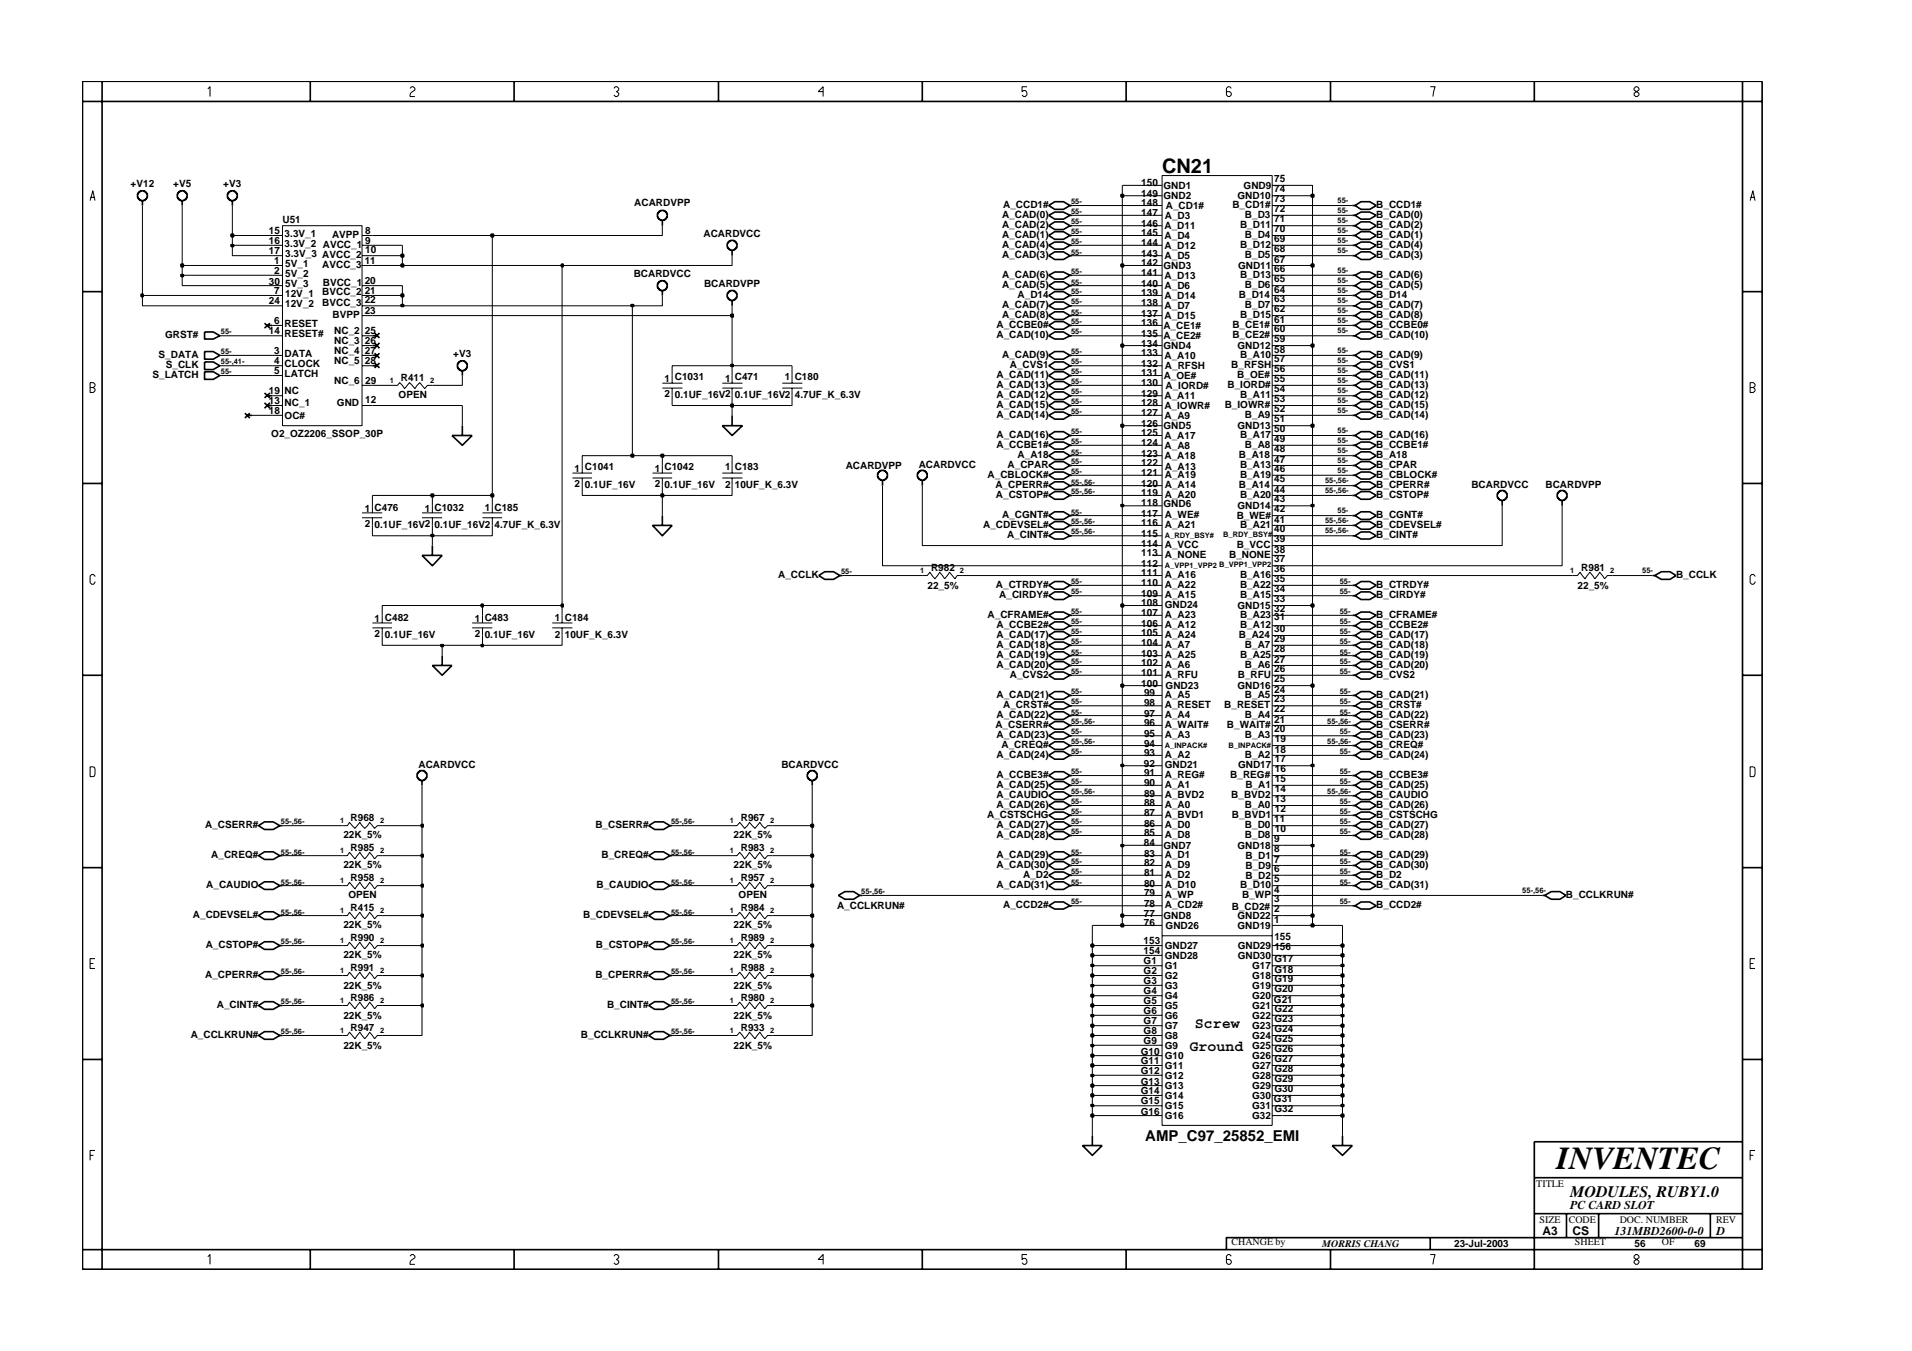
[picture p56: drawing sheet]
<svg xmlns="http://www.w3.org/2000/svg" width="297mm" height="210mm" viewBox="0 0 297 210" stroke-linecap="round" stroke-linejoin="round" font-family="sans-serif">
<defs><g id="words">
<text font-size="5" x="241.8" y="181.6">INVENTEC</text>
<text font-size="3.1" x="180.5" y="26.9">CN21</text>
<text font-size="2.5" x="244" y="185.9">MODULES, RUBY1.0</text>
<g font-size="2.3">
<text x="185.6" y="159.8">Screw</text>
<text x="184.8" y="163.3">Ground</text>
<text x="177.9" y="177.2">AMP_C97_25852_EMI</text>
</g>
<g font-size="1.9">
<text x="239.6" y="191.9">A3</text>
<text x="244" y="187.9">PC CARD SLOT</text>
<text x="244.3" y="192">CS</text>
<text x="250.8" y="191.9">131MBD2600-0-0</text>
<text x="266.6" y="191.9">D</text>
</g>
<g font-size="1.6">
<text x="20.3" y="29">+V12</text>
<text x="26.9" y="29">+V5</text>
<text x="34.7" y="29">+V3</text>
<text x="177.3" y="28.9">150</text>
<text x="180.7" y="29.4">GND1</text>
<text x="193.2" y="29.4">GND9</text>
<text x="198" y="28.4">75</text>
<text x="198" y="29.9">74</text>
<text x="43.9" y="34.6">U51</text>
<text x="98.5" y="32.1">ACARDVPP</text>
<text x="155.7" y="33.9">A_CAD(0)</text>
<text x="155.7" y="35.4">A_CAD(2)</text>
<text x="155.8" y="32.3">A_CCD1#</text>
<text x="177.3" y="30.6">149</text>
<text x="177.3" y="33.6">147</text>
<text x="177.3" y="35.2">146</text>
<text x="177.3" y="32.1">148</text>
<text x="180.7" y="31">GND2</text>
<text x="180.9" y="35.6">A_D11</text>
<text x="181" y="34">A_D3</text>
<text x="181.1" y="32.5">A_CD1#</text>
<text x="191.5" y="32.4">B_CD1#</text>
<text x="192.3" y="31">GND10</text>
<text x="192.6" y="35.4">B_D11</text>
<text x="193.4" y="33.9">B_D3</text>
<text x="198" y="34.5">71</text>
<text x="198" y="33">72</text>
<text x="198" y="31.4">73</text>
<text x="213.8" y="35.4">B_CAD(2)</text>
<text x="213.8" y="33.9">B_CAD(0)</text>
<text x="213.8" y="32.3">B_CCD1#</text>
<text x="41.8" y="37.9">16</text>
<text x="41.8" y="39.5">17</text>
<text x="41.8" y="36.4">15</text>
<text x="42.6" y="41.1">1</text>
<text x="44.2" y="38.4">3.3V_2 AVCC_1</text>
<text x="44.2" y="36.8">3.3V_1</text>
<text x="44.3" y="39.9">3.3V_3 AVCC_2</text>
<text x="44.3" y="41.4">5V_1</text>
<text x="50.1" y="41.7">AVCC_3</text>
<text x="51.6" y="37">AVPP</text>
<text x="56.7" y="41">11</text>
<text x="56.7" y="39.4">10</text>
<text x="56.7" y="37.8">9</text>
<text x="56.7" y="36.3">8</text>
<text x="109.3" y="36.8">ACARDVCC</text>
<text x="155.7" y="37">A_CAD(1)</text>
<text x="155.7" y="40">A_CAD(3)</text>
<text x="155.7" y="38.5">A_CAD(4)</text>
<text x="177.3" y="41.4">142</text>
<text x="177.3" y="36.7">145</text>
<text x="177.3" y="39.9">143</text>
<text x="177.3" y="38.3">144</text>
<text x="180.7" y="41.8">GND3</text>
<text x="180.9" y="38.7">A_D12</text>
<text x="180.9" y="37.2">A_D4</text>
<text x="180.9" y="40.3">A_D5</text>
<text x="192.3" y="41.8">GND11</text>
<text x="192.6" y="38.5">B_D12</text>
<text x="193.4" y="37">B_D4</text>
<text x="193.4" y="40.1">B_D5</text>
<text x="198" y="40.8">67</text>
<text x="198" y="36.1">70</text>
<text x="198" y="39.2">68</text>
<text x="198" y="37.7">69</text>
<text x="213.8" y="38.5">B_CAD(4)</text>
<text x="213.8" y="37">B_CAD(1)</text>
<text x="213.8" y="40">B_CAD(3)</text>
<text x="41.8" y="44.2">30</text>
<text x="41.8" y="47.3">24</text>
<text x="42.6" y="42.6">2</text>
<text x="42.6" y="45.7">7</text>
<text x="44.3" y="43">5V_2</text>
<text x="44.3" y="44.5">5V_3</text>
<text x="44.3" y="46.1">12V_1</text>
<text x="44.3" y="47.7">12V_2</text>
<text x="50.1" y="45.9">BVCC_2</text>
<text x="50.1" y="47.5">BVCC_3</text>
<text x="50.2" y="44.4">BVCC_1</text>
<text x="56.7" y="44.1">20</text>
<text x="56.7" y="45.6">21</text>
<text x="56.7" y="47.2">22</text>
<text x="98.5" y="43">BCARDVCC</text>
<text x="109.4" y="44.5">BCARDVPP</text>
<text x="155.7" y="44.8">A_CAD(5)</text>
<text x="155.7" y="47.8">A_CAD(7)</text>
<text x="155.7" y="43.2">A_CAD(6)</text>
<text x="158.1" y="46.3">A_D14</text>
<text x="177.3" y="44.5">140</text>
<text x="177.3" y="47.6">138</text>
<text x="177.3" y="42.9">141</text>
<text x="177.3" y="46.1">139</text>
<text x="180.9" y="43.3">A_D13</text>
<text x="180.9" y="46.5">A_D14</text>
<text x="180.9" y="44.9">A_D6</text>
<text x="192.5" y="46.3">B_D14</text>
<text x="192.6" y="43.2">B_D13</text>
<text x="193.4" y="44.7">B_D6</text>
<text x="193.4" y="47.9">B_D7</text>
<text x="198" y="43.8">65</text>
<text x="198" y="47">63</text>
<text x="198" y="42.3">66</text>
<text x="198" y="45.5">64</text>
<text x="213.8" y="43.2">B_CAD(6)</text>
<text x="213.8" y="46.3">B_D14</text>
<text x="213.8" y="44.8">B_CAD(5)</text>
<text x="213.8" y="47.8">B_CAD(7)</text>
<text x="25.7" y="52.5">GRST#</text>
<text x="41.8" y="51.9">14</text>
<text x="42.6" y="50.4">6</text>
<text x="44.2" y="50.8">RESET</text>
<text x="44.2" y="52.3">RESET#</text>
<text x="51.7" y="49.4">BVPP</text>
<text x="51.9" y="51.9">NC_2</text>
<text x="51.9" y="53.5">NC_3</text>
<text x="56.7" y="48.8">23</text>
<text x="56.7" y="51.9">25</text>
<text x="56.7" y="53.5">26</text>
<text x="154.8" y="51">A_CCBE0#</text>
<text x="154.8" y="52.5">A_CAD(10)</text>
<text x="155.7" y="49.4">A_CAD(8)</text>
<text x="177.3" y="53.8">134</text>
<text x="177.3" y="50.7">136</text>
<text x="177.3" y="52.3">135</text>
<text x="177.3" y="49.2">137</text>
<text x="180.7" y="51.1">A_CE1#</text>
<text x="180.7" y="52.7">A_CE2#</text>
<text x="180.9" y="49.6">A_D15</text>
<text x="180.9" y="48.1">A_D7</text>
<text x="191.5" y="52.5">B_CE2#</text>
<text x="191.5" y="51">B_CE1#</text>
<text x="192.6" y="49.4">B_D15</text>
<text x="198" y="53.2">59</text>
<text x="198" y="51.6">60</text>
<text x="198" y="48.5">62</text>
<text x="198" y="50.1">61</text>
<text x="213.8" y="52.5">B_CAD(10)</text>
<text x="213.8" y="49.4">B_CAD(8)</text>
<text x="213.8" y="51">B_CCBE0#</text>
<text x="23.7" y="58.8">S_LATCH</text>
<text x="24.6" y="55.6">S_DATA</text>
<text x="25.8" y="57.1">S_CLK</text>
<text x="42.6" y="56.6">4</text>
<text x="42.6" y="55">3</text>
<text x="42.6" y="58.2">5</text>
<text x="44.2" y="57">CLOCK</text>
<text x="44.2" y="55.5">DATA</text>
<text x="44.2" y="58.5">LATCH</text>
<text x="51.9" y="55">NC_4</text>
<text x="51.9" y="56.5">NC_5</text>
<text x="51.9" y="59.7">NC_6</text>
<text x="56.7" y="56.6">28</text>
<text x="56.7" y="55">27</text>
<text x="56.8" y="59.7">29</text>
<text x="62.3" y="59.2">R411</text>
<text x="70.4" y="55.4">+V3</text>
<text x="103.2" y="59.3">1 C1031</text>
<text x="112.6" y="59.3">1 C471</text>
<text x="121.9" y="59.1">1 C180</text>
<text x="154.8" y="58.8">A_CAD(11)</text>
<text x="155.7" y="55.6">A_CAD(9)</text>
<text x="156.9" y="57.1">A_CVS1</text>
<text x="177.3" y="57">132</text>
<text x="177.3" y="55.4">133</text>
<text x="177.3" y="58.5">131</text>
<text x="180.7" y="54.3">GND4</text>
<text x="180.8" y="58.9">A_OE#</text>
<text x="180.9" y="55.8">A_A10</text>
<text x="181" y="57.4">A_RFSH</text>
<text x="191.3" y="57.2">B_RFSH</text>
<text x="192.2" y="58.8">B_OE#</text>
<text x="192.3" y="54.3">GND12</text>
<text x="192.6" y="55.6">B_A10</text>
<text x="198" y="56.3">57</text>
<text x="198" y="59.4">55</text>
<text x="198" y="57.8">56</text>
<text x="198" y="54.8">58</text>
<text x="213.8" y="58.8">B_CAD(11)</text>
<text x="213.8" y="57.1">B_CVS1</text>
<text x="213.8" y="55.6">B_CAD(9)</text>
<text x="41.8" y="64.4">18</text>
<text x="41.8" y="61.2">19</text>
<text x="41.8" y="62.8">13</text>
<text x="44.2" y="65.1">OC#</text>
<text x="44.2" y="61.3">NC</text>
<text x="44.2" y="63.2">NC_1</text>
<text x="52.4" y="63">GND</text>
<text x="56.7" y="62.6">12</text>
<text x="61.9" y="61.9">OPEN</text>
<text x="103.2" y="61.7">2</text>
<text x="104.8" y="61.8">0.1UF_16V2</text>
<text x="114.2" y="61.8">0.1UF_16V2</text>
<text x="123.5" y="61.8">4.7UF_K_6.3V</text>
<text x="154.8" y="60.3">A_CAD(13)</text>
<text x="154.8" y="63.4">A_CAD(15)</text>
<text x="154.8" y="64.9">A_CAD(14)</text>
<text x="154.8" y="61.8">A_CAD(12)</text>
<text x="177.3" y="60">130</text>
<text x="177.3" y="63.2">128</text>
<text x="177.3" y="64.7">127</text>
<text x="177.3" y="61.6">129</text>
<text x="180.9" y="63.6">A_IOWR#</text>
<text x="180.9" y="62.1">A_A11</text>
<text x="180.9" y="65.1">A_A9</text>
<text x="181.1" y="60.4">A_IORD#</text>
<text x="190.3" y="63.4">B_IOWR#</text>
<text x="190.7" y="60.3">B_IORD#</text>
<text x="192.6" y="61.8">B_A11</text>
<text x="193.4" y="65">B_A9</text>
<text x="198" y="65.6">51</text>
<text x="198" y="62.5">53</text>
<text x="198" y="64.1">52</text>
<text x="198" y="61">54</text>
<text x="213.8" y="60.3">B_CAD(13)</text>
<text x="213.8" y="63.4">B_CAD(15)</text>
<text x="213.8" y="64.9">B_CAD(14)</text>
<text x="213.8" y="61.8">B_CAD(12)</text>
<text x="42.1" y="67.9">O2_OZ2206_SSOP_30P</text>
<text x="154.8" y="69.6">A_CCBE1#</text>
<text x="154.8" y="68.1">A_CAD(16)</text>
<text x="158.1" y="71.1">A_A18</text>
<text x="177.3" y="66.3">126</text>
<text x="177.3" y="69.3">124</text>
<text x="177.3" y="67.8">125</text>
<text x="177.3" y="70.9">123</text>
<text x="180.7" y="66.7">GND5</text>
<text x="180.9" y="68.2">A_A17</text>
<text x="180.9" y="71.4">A_A18</text>
<text x="180.9" y="69.8">A_A8</text>
<text x="192.3" y="66.7">GND13</text>
<text x="192.5" y="71.1">B_A18</text>
<text x="192.6" y="68.1">B_A17</text>
<text x="193.4" y="69.6">B_A8</text>
<text x="198" y="68.7">49</text>
<text x="198" y="70.3">48</text>
<text x="198" y="71.9">47</text>
<text x="198" y="67.1">50</text>
<text x="213.8" y="69.6">B_CCBE1#</text>
<text x="213.8" y="68.1">B_CAD(16)</text>
<text x="213.8" y="71.1">B_A18</text>
<text x="89.3" y="73.3">1 C1041</text>
<text x="89.3" y="75.6">2</text>
<text x="90.9" y="75.8">0.1UF_16V</text>
<text x="101.7" y="73.3">1 C1042</text>
<text x="101.7" y="75.6">2</text>
<text x="103.2" y="75.8">0.1UF_16V</text>
<text x="112.6" y="73.1">1 C183</text>
<text x="112.6" y="75.8">2</text>
<text x="114.2" y="75.8">10UF_K_6.3V</text>
<text x="131.4" y="72.9">ACARDVPP</text>
<text x="142.7" y="72.7">ACARDVCC</text>
<text x="153.4" y="74.2">A_CBLOCK#</text>
<text x="154.6" y="75.9">A_CPERR#</text>
<text x="154.7" y="77.4">A_CSTOP#</text>
<text x="156.5" y="72.7">A_CPAR</text>
<text x="177.3" y="74">121</text>
<text x="177.3" y="77.1">119</text>
<text x="177.3" y="72.5">122</text>
<text x="177.3" y="75.6">120</text>
<text x="181" y="74.3">A_A19</text>
<text x="181" y="77.4">A_A20</text>
<text x="181" y="73.1">A_A13</text>
<text x="181" y="75.8">A_A14</text>
<text x="192.5" y="75.8">B_A14</text>
<text x="192.6" y="74.3">B_A19</text>
<text x="192.6" y="77.4">B_A20</text>
<text x="192.6" y="72.7">B_A13</text>
<text x="198" y="73.4">46</text>
<text x="198" y="76.5">44</text>
<text x="198" y="74.9">45</text>
<text x="213.8" y="72.7">B_CPAR</text>
<text x="213.8" y="75.9">B_CPERR#</text>
<text x="213.8" y="74.2">B_CBLOCK#</text>
<text x="213.8" y="77.4">B_CSTOP#</text>
<text x="228.6" y="75.9">BCARDVCC</text>
<text x="240.1" y="75.9">BCARDVPP</text>
<text x="56.7" y="79.5">1 C476</text>
<text x="56.7" y="81.9">2</text>
<text x="58.2" y="82.1">0.1UF_16V2</text>
<text x="66" y="79.5">1 C1032</text>
<text x="67.5" y="82.1">0.1UF_16V2</text>
<text x="75.3" y="79.3">1 C185</text>
<text x="76.8" y="82.1">4.7UF_K_6.3V</text>
<text x="152.7" y="82">A_CDEVSEL#</text>
<text x="155.7" y="80.5">A_CGNT#</text>
<text x="156.5" y="83.6">A_CINT#</text>
<text x="177.3" y="78.6">118</text>
<text x="177.3" y="80.3">117</text>
<text x="177.3" y="81.8">116</text>
<text x="177.3" y="83.4">115</text>
<text x="180.7" y="78.7">GND6</text>
<text x="181" y="80.4">A_WE#</text>
<text x="181" y="82.1">A_A21</text>
<text x="192.1" y="80.7">B_WE#</text>
<text x="192.3" y="79.2">GND14</text>
<text x="192.6" y="82.1">B_A21</text>
<text x="198" y="78.1">43</text>
<text x="198" y="82.7">40</text>
<text x="198" y="79.6">42</text>
<text x="198" y="81.2">41</text>
<text x="213.8" y="83.6">B_CINT#</text>
<text x="213.8" y="80.5">B_CGNT#</text>
<text x="213.8" y="82">B_CDEVSEL#</text>
<text x="120.9" y="89.8">A_CCLK</text>
<text x="144.6" y="88.7">R982</text>
<text x="177.3" y="84.9">114</text>
<text x="177.3" y="88">112</text>
<text x="177.3" y="89.6">111</text>
<text x="177.3" y="86.4">113</text>
<text x="181" y="85.2">A_VCC</text>
<text x="181" y="89.8">A_A16</text>
<text x="181" y="86.7">A_NONE</text>
<text x="191" y="86.7">B_NONE</text>
<text x="192.1" y="85.2">B_VCC</text>
<text x="192.6" y="89.8">B_A16</text>
<text x="198" y="84.2">39</text>
<text x="198" y="87.4">37</text>
<text x="198" y="85.8">38</text>
<text x="198" y="88.9">36</text>
<text x="245.7" y="88.7">R981</text>
<text x="260.4" y="89.8">B_CCLK</text>
<text x="144.1" y="91.5">22_5%</text>
<text x="154.7" y="91.3">A_CTRDY#</text>
<text x="155.2" y="92.9">A_CIRDY#</text>
<text x="177.3" y="94.2">108</text>
<text x="177.3" y="91.1">110</text>
<text x="177.3" y="95.8">107</text>
<text x="177.3" y="92.7">109</text>
<text x="181" y="94.5">GND24</text>
<text x="181" y="91.4">A_A22</text>
<text x="181" y="92.9">A_A15</text>
<text x="192.3" y="94.7">GND15</text>
<text x="192.6" y="91.4">B_A22</text>
<text x="192.6" y="92.9">B_A15</text>
<text x="198" y="93.5">33</text>
<text x="198" y="90.5">35</text>
<text x="198" y="95.2">32</text>
<text x="198" y="92">34</text>
<text x="213.8" y="91.3">B_CTRDY#</text>
<text x="213.8" y="92.9">B_CIRDY#</text>
<text x="245.1" y="91.5">22_5%</text>
<text x="58.2" y="96.6">1 C482</text>
<text x="58.2" y="98.9">2</text>
<text x="59.8" y="99.2">0.1UF_16V</text>
<text x="73.8" y="96.6">1 C483</text>
<text x="73.8" y="98.9">2</text>
<text x="75.3" y="99.2">0.1UF_16V</text>
<text x="86.2" y="96.4">1 C184</text>
<text x="86.2" y="99.2">2</text>
<text x="87.7" y="99.2">10UF_K_6.3V</text>
<text x="153.4" y="96">A_CFRAME#</text>
<text x="154.8" y="97.5">A_CCBE2#</text>
<text x="154.8" y="100.7">A_CAD(18)</text>
<text x="154.8" y="99.1">A_CAD(17)</text>
<text x="177.3" y="100.4">104</text>
<text x="177.3" y="98.9">105</text>
<text x="177.3" y="97.4">106</text>
<text x="181" y="100.7">A_A7</text>
<text x="181" y="96">A_A23</text>
<text x="181" y="99.2">A_A24</text>
<text x="181" y="97.6">A_A12</text>
<text x="192.5" y="99.2">B_A24</text>
<text x="192.6" y="96">B_A23</text>
<text x="192.6" y="97.5">B_A12</text>
<text x="193.4" y="100.7">B_A7</text>
<text x="198" y="99.8">29</text>
<text x="198" y="98.2">30</text>
<text x="198" y="101.3">28</text>
<text x="198" y="96.3">31</text>
<text x="213.8" y="96">B_CFRAME#</text>
<text x="213.8" y="99.1">B_CAD(17)</text>
<text x="213.8" y="100.7">B_CAD(18)</text>
<text x="213.8" y="97.5">B_CCBE2#</text>
<text x="154.8" y="102.3">A_CAD(19)</text>
<text x="154.8" y="103.8">A_CAD(20)</text>
<text x="156.9" y="105.3">A_CVS2</text>
<text x="177.3" y="106.7">100</text>
<text x="177.3" y="105.1">101</text>
<text x="177.3" y="103.5">102</text>
<text x="177.3" y="102">103</text>
<text x="181" y="105.3">A_RFU</text>
<text x="181" y="103.8">A_A6</text>
<text x="181" y="102.2">A_A25</text>
<text x="181.1" y="107.1">GND23</text>
<text x="192.3" y="107.1">GND16</text>
<text x="192.3" y="105.3">B_RFU</text>
<text x="192.6" y="102.2">B_A25</text>
<text x="193.4" y="103.8">B_A6</text>
<text x="198" y="106">25</text>
<text x="198" y="104.5">26</text>
<text x="198" y="107.6">24</text>
<text x="198" y="102.9">27</text>
<text x="213.8" y="105.3">B_CVS2</text>
<text x="213.8" y="102.3">B_CAD(19)</text>
<text x="213.8" y="103.8">B_CAD(20)</text>
<text x="154.6" y="113.1">A_CSERR#</text>
<text x="154.8" y="111.6">A_CAD(22)</text>
<text x="154.8" y="108.5">A_CAD(21)</text>
<text x="155.8" y="110">A_CRST#</text>
<text x="177.7" y="109.7">98</text>
<text x="177.7" y="112.9">96</text>
<text x="177.7" y="111.3">97</text>
<text x="177.7" y="108.2">99</text>
<text x="181" y="110">A_RESET</text>
<text x="181" y="113.1">A_WAIT#</text>
<text x="181" y="111.5">A_A4</text>
<text x="181" y="108.5">A_A5</text>
<text x="190.2" y="110">B_RESET</text>
<text x="190.6" y="113.1">B_WAIT#</text>
<text x="193.4" y="111.5">B_A4</text>
<text x="193.4" y="108.5">B_A5</text>
<text x="198" y="109.1">23</text>
<text x="198" y="112.3">21</text>
<text x="198" y="113.8">20</text>
<text x="198" y="110.7">22</text>
<text x="213.8" y="110">B_CRST#</text>
<text x="213.8" y="113.1">B_CSERR#</text>
<text x="213.8" y="111.6">B_CAD(22)</text>
<text x="213.8" y="108.5">B_CAD(21)</text>
<text x="65" y="119.3">ACARDVCC</text>
<text x="121.4" y="119.3">BCARDVCC</text>
<text x="154.8" y="117.8">A_CAD(24)</text>
<text x="154.8" y="114.6">A_CAD(23)</text>
<text x="155.6" y="116.2">A_CREQ#</text>
<text x="177.7" y="119.1">92</text>
<text x="177.7" y="116">94</text>
<text x="177.7" y="114.5">95</text>
<text x="177.7" y="117.5">93</text>
<text x="181" y="119.3">GND21</text>
<text x="181" y="114.7">A_A3</text>
<text x="181" y="117.8">A_A2</text>
<text x="192.3" y="119.3">GND17</text>
<text x="193.4" y="117.8">B_A2</text>
<text x="193.4" y="114.7">B_A3</text>
<text x="198" y="118.4">17</text>
<text x="198" y="120">16</text>
<text x="198" y="115.3">19</text>
<text x="198" y="116.9">18</text>
<text x="213.8" y="116.2">B_CREQ#</text>
<text x="213.8" y="114.6">B_CAD(23)</text>
<text x="213.8" y="117.8">B_CAD(24)</text>
<text x="154.8" y="120.9">A_CCBE3#</text>
<text x="154.8" y="123.9">A_CAUDIO</text>
<text x="154.8" y="125.6">A_CAD(26)</text>
<text x="154.8" y="122.4">A_CAD(25)</text>
<text x="177.7" y="120.6">91</text>
<text x="177.7" y="123.8">89</text>
<text x="177.7" y="125.3">88</text>
<text x="177.7" y="122.2">90</text>
<text x="181" y="120.9">A_REG#</text>
<text x="181" y="124">A_BVD2</text>
<text x="181" y="125.6">A_A0</text>
<text x="181" y="122.4">A_A1</text>
<text x="191.1" y="120.9">B_REG#</text>
<text x="191.3" y="124.1">B_BVD2</text>
<text x="193.4" y="125.6">B_A0</text>
<text x="193.5" y="122.4">B_A1</text>
<text x="198" y="123.1">14</text>
<text x="198" y="124.6">13</text>
<text x="198" y="121.6">15</text>
<text x="213.8" y="120.9">B_CCBE3#</text>
<text x="213.8" y="123.9">B_CAUDIO</text>
<text x="213.8" y="125.6">B_CAD(26)</text>
<text x="213.8" y="122.4">B_CAD(25)</text>
<text x="31.9" y="128.6">A_CSERR#</text>
<text x="53.4" y="130.2">22K_5%</text>
<text x="54.5" y="127.5">R968</text>
<text x="92.5" y="128.6">B_CSERR#</text>
<text x="114" y="130.2">22K_5%</text>
<text x="115.1" y="127.5">R967</text>
<text x="153.3" y="127.1">A_CSTSCHG</text>
<text x="154.8" y="130.2">A_CAD(28)</text>
<text x="154.8" y="128.6">A_CAD(27)</text>
<text x="177.7" y="131.5">84</text>
<text x="177.7" y="130">85</text>
<text x="177.7" y="128.4">86</text>
<text x="177.7" y="126.8">87</text>
<text x="180.7" y="131.9">GND7</text>
<text x="181" y="130.2">A_D8</text>
<text x="181" y="128.6">A_D0</text>
<text x="181" y="127.1">A_BVD1</text>
<text x="191.4" y="127.1">B_BVD1</text>
<text x="192.3" y="131.9">GND18</text>
<text x="193.4" y="130.2">B_D8</text>
<text x="193.4" y="128.6">B_D0</text>
<text x="198" y="127.8">11</text>
<text x="198" y="130.9">9</text>
<text x="198" y="129.3">10</text>
<text x="198" y="126.2">12</text>
<text x="213.8" y="128.6">B_CAD(27)</text>
<text x="213.8" y="130.2">B_CAD(28)</text>
<text x="213.8" y="127.1">B_CSTSCHG</text>
<text x="32" y="138">A_CAUDIO</text>
<text x="32.8" y="133.3">A_CREQ#</text>
<text x="53.4" y="134.9">22K_5%</text>
<text x="54.5" y="136.8">R958</text>
<text x="54.5" y="132.2">R985</text>
<text x="92.7" y="138">B_CAUDIO</text>
<text x="93.4" y="133.3">B_CREQ#</text>
<text x="114" y="134.9">22K_5%</text>
<text x="115.1" y="136.8">R957</text>
<text x="115.1" y="132.2">R983</text>
<text x="154.8" y="134.9">A_CAD(30)</text>
<text x="154.8" y="133.3">A_CAD(29)</text>
<text x="154.8" y="138">A_CAD(31)</text>
<text x="159" y="136.4">A_D2</text>
<text x="177.7" y="134.6">82</text>
<text x="177.7" y="133.1">83</text>
<text x="177.7" y="137.7">80</text>
<text x="177.7" y="136.1">81</text>
<text x="181" y="134.9">A_D9</text>
<text x="181" y="136.4">A_D2</text>
<text x="181" y="133.3">A_D1</text>
<text x="181" y="137.9">A_D10</text>
<text x="192.6" y="137.9">B_D10</text>
<text x="193.5" y="135">B_D9</text>
<text x="193.5" y="133.5">B_D1</text>
<text x="193.5" y="136.5">B_D2</text>
<text x="198" y="134">7</text>
<text x="198" y="132.4">8</text>
<text x="198" y="137.1">5</text>
<text x="198" y="135.5">6</text>
<text x="213.8" y="133.3">B_CAD(29)</text>
<text x="213.8" y="138">B_CAD(31)</text>
<text x="213.8" y="136.4">B_D2</text>
<text x="213.8" y="134.9">B_CAD(30)</text>
<text x="30" y="142.7">A_CDEVSEL#</text>
<text x="54.1" y="139.5">OPEN</text>
<text x="54.5" y="141.5">R415</text>
<text x="90.6" y="142.7">B_CDEVSEL#</text>
<text x="114.8" y="139.5">OPEN</text>
<text x="115.1" y="141.5">R984</text>
<text x="130" y="141.3">A_CCLKRUN#</text>
<text x="155.8" y="141">A_CCD2#</text>
<text x="177.7" y="143.9">76</text>
<text x="177.7" y="142.4">77</text>
<text x="177.7" y="140.9">78</text>
<text x="177.7" y="139.3">79</text>
<text x="180.7" y="142.8">GND8</text>
<text x="181" y="141.1">A_CD2#</text>
<text x="181" y="139.5">A_WP</text>
<text x="191.4" y="141.4">B_CD2#</text>
<text x="192.3" y="142.8">GND22</text>
<text x="193" y="139.5">B_WP</text>
<text x="198" y="141.7">2</text>
<text x="198" y="143.3">1</text>
<text x="198" y="138.7">4</text>
<text x="198" y="140.2">3</text>
<text x="213.8" y="141">B_CCD2#</text>
<text x="243.3" y="139.5">B_CCLKRUN#</text>
<text x="32" y="147.3">A_CSTOP#</text>
<text x="53.4" y="148.9">22K_5%</text>
<text x="53.4" y="144.2">22K_5%</text>
<text x="54.5" y="146.1">R990</text>
<text x="92.6" y="147.3">B_CSTOP#</text>
<text x="114" y="148.9">22K_5%</text>
<text x="114" y="144.2">22K_5%</text>
<text x="115.1" y="146.1">R989</text>
<text x="177.7" y="146.7">153</text>
<text x="177.7" y="148.3">154</text>
<text x="177.7" y="149.8">G1</text>
<text x="181" y="147.5">GND27</text>
<text x="181" y="149">GND28</text>
<text x="181.1" y="144.3">GND26</text>
<text x="192.3" y="144.3">GND19</text>
<text x="192.3" y="147.5">GND29</text>
<text x="192.3" y="149">GND30</text>
<text x="198" y="146.1">155</text>
<text x="198" y="147.6">156</text>
<text x="198" y="149.5">G17</text>
<text x="31.9" y="152">A_CPERR#</text>
<text x="53.4" y="153.6">22K_5%</text>
<text x="54.5" y="155.5">R986</text>
<text x="54.5" y="150.8">R991</text>
<text x="92.5" y="152">B_CPERR#</text>
<text x="114" y="153.6">22K_5%</text>
<text x="115.1" y="155.5">R980</text>
<text x="115.1" y="150.8">R988</text>
<text x="177.7" y="154.4">G4</text>
<text x="177.7" y="152.9">G3</text>
<text x="177.7" y="151.4">G2</text>
<text x="181" y="155.3">G4</text>
<text x="181" y="153.7">G3</text>
<text x="181" y="152.1">G2</text>
<text x="181" y="150.6">G1</text>
<text x="194.5" y="153.7">G19</text>
<text x="194.5" y="155.3">G20</text>
<text x="194.5" y="150.6">G17</text>
<text x="194.5" y="152.1">G18</text>
<text x="197.9" y="155.8">G21</text>
<text x="198" y="154.1">G20</text>
<text x="198" y="151.1">G18</text>
<text x="198" y="152.6">G19</text>
<text x="29.6" y="161.3">A_CCLKRUN#</text>
<text x="33.7" y="156.6">A_CINT#</text>
<text x="53.4" y="158.3">22K_5%</text>
<text x="54.5" y="160.1">R947</text>
<text x="90.3" y="161.3">B_CCLKRUN#</text>
<text x="94.3" y="156.6">B_CINT#</text>
<text x="114" y="158.3">22K_5%</text>
<text x="115.1" y="160.1">R933</text>
<text x="177.7" y="156.1">G5</text>
<text x="177.7" y="157.6">G6</text>
<text x="177.7" y="159.1">G7</text>
<text x="177.7" y="160.7">G8</text>
<text x="181" y="156.8">G5</text>
<text x="181" y="158.3">G6</text>
<text x="181" y="159.9">G7</text>
<text x="181" y="161.5">G8</text>
<text x="194.5" y="156.8">G21</text>
<text x="194.5" y="158.3">G22</text>
<text x="194.5" y="159.9">G23</text>
<text x="194.5" y="161.5">G24</text>
<text x="198" y="157.3">G22</text>
<text x="198" y="158.8">G23</text>
<text x="198" y="160.4">G24</text>
<text x="198" y="161.9">G25</text>
<text x="53.4" y="162.9">22K_5%</text>
<text x="114" y="162.9">22K_5%</text>
<text x="177.2" y="163.8">G10</text>
<text x="177.2" y="165.4">G11</text>
<text x="177.2" y="166.9">G12</text>
<text x="177.7" y="162.2">G9</text>
<text x="181" y="163">G9</text>
<text x="181" y="164.6">G10</text>
<text x="181" y="166.1">G11</text>
<text x="181" y="167.6">G12</text>
<text x="194.5" y="163">G25</text>
<text x="194.5" y="164.6">G26</text>
<text x="194.5" y="166.1">G27</text>
<text x="194.5" y="167.6">G28</text>
<text x="198" y="163.5">G26</text>
<text x="198" y="165.1">G27</text>
<text x="198" y="166.6">G28</text>
<text x="177.2" y="168.5">G13</text>
<text x="177.2" y="170">G14</text>
<text x="177.2" y="171.6">G15</text>
<text x="177.2" y="173.2">G16</text>
<text x="181" y="169.2">G13</text>
<text x="181" y="170.8">G14</text>
<text x="181" y="172.4">G15</text>
<text x="181" y="173.9">G16</text>
<text x="194.5" y="170.8">G30</text>
<text x="194.5" y="172.4">G31</text>
<text x="194.5" y="173.9">G32</text>
<text x="194.5" y="169.2">G29</text>
<text x="197.9" y="171.3">G31</text>
<text x="198" y="168.1">G29</text>
<text x="198" y="169.7">G30</text>
<text x="198" y="172.8">G32</text>
<text x="238.7" y="184.4">TITLE</text>
<text x="239.2" y="190">SIZE</text>
<text x="243.7" y="190">CODE</text>
<text x="251.6" y="190">DOC. NUMBER</text>
<text x="266.6" y="190">REV</text>
<text x="191.3" y="193.5">CHANGE by</text>
<text x="205.4" y="193.7">MORRIS CHANG</text>
<text x="225.9" y="193.7">23-Jul-2003</text>
<text x="244.7" y="193.5">SHEET</text>
<text x="253.9" y="193.7">56</text>
<text x="258.2" y="193.5">OF</text>
<text x="263.3" y="193.7">69</text>
</g>
<g font-size="1.2">
<text x="166.4" y="34.8">55-</text>
<text x="166.4" y="31.8">55-</text>
<text x="166.4" y="33.3">55-</text>
<text x="207.8" y="34.6">55-</text>
<text x="207.8" y="31.5">55-</text>
<text x="207.8" y="33.1">55-</text>
<text x="166.4" y="37.9">55-</text>
<text x="166.4" y="39.6">55-</text>
<text x="166.4" y="36.4">55-</text>
<text x="207.8" y="36.3">55-</text>
<text x="207.8" y="37.8">55-</text>
<text x="207.8" y="39.3">55-</text>
<text x="166.4" y="45.7">55-</text>
<text x="166.4" y="44.2">55-</text>
<text x="166.4" y="42.6">55-</text>
<text x="166.4" y="47.3">55-</text>
<text x="207.8" y="42.4">55-</text>
<text x="207.8" y="45.6">55-</text>
<text x="207.8" y="44">55-</text>
<text x="207.8" y="47.1">55-</text>
<text x="34.3" y="51.9">55-</text>
<text x="166.4" y="48.9">55-</text>
<text x="166.4" y="50.4">55-</text>
<text x="166.4" y="51.9">55-</text>
<text x="207.8" y="51.7">55-</text>
<text x="207.8" y="48.6">55-</text>
<text x="207.8" y="50.2">55-</text>
<text x="34.3" y="56.6">55-,41-</text>
<text x="34.3" y="58.2">55-</text>
<text x="34.3" y="55">55-</text>
<text x="60.6" y="59.5">1</text>
<text x="66.8" y="59.5">2</text>
<text x="166.4" y="55">55-</text>
<text x="166.4" y="58.2">55-</text>
<text x="166.4" y="59.7">55-</text>
<text x="166.4" y="56.6">55-</text>
<text x="207.8" y="56.4">55-</text>
<text x="207.8" y="59.5">55-</text>
<text x="207.8" y="54.9">55-</text>
<text x="207.8" y="57.9">55-</text>
<text x="166.4" y="61.2">55-</text>
<text x="166.4" y="62.8">55-</text>
<text x="166.4" y="64.4">55-</text>
<text x="207.8" y="62.6">55-</text>
<text x="207.8" y="61.1">55-</text>
<text x="207.8" y="64.2">55-</text>
<text x="166.4" y="67.5">55-</text>
<text x="166.4" y="69">55-</text>
<text x="166.4" y="70.6">55-</text>
<text x="207.8" y="72">55-</text>
<text x="207.8" y="67.3">55-</text>
<text x="207.8" y="68.8">55-</text>
<text x="207.8" y="70.4">55-</text>
<text x="166.4" y="76.8">55-,56-</text>
<text x="166.4" y="72.2">55-</text>
<text x="166.4" y="73.7">55-</text>
<text x="166.4" y="75.3">55-,56-</text>
<text x="205.9" y="76.6">55-,56-</text>
<text x="205.9" y="75">55-,56-</text>
<text x="207.8" y="73.5">55-</text>
<text x="166.4" y="79.9">55-</text>
<text x="166.4" y="81.5">55-,56-</text>
<text x="166.4" y="83">55-,56-</text>
<text x="181" y="83.6">A_RDY_BSY#</text>
<text x="190" y="83.5">B_RDY_BSY#</text>
<text x="205.9" y="81.3">55-,56-</text>
<text x="205.9" y="82.8">55-,56-</text>
<text x="207.8" y="79.7">55-</text>
<text x="130.7" y="89.3">55-</text>
<text x="142.9" y="89.1">1</text>
<text x="149.1" y="89">2</text>
<text x="181" y="88.2">A_VPP1_VPP2 B_VPP1_VPP2</text>
<text x="244" y="89.1">1</text>
<text x="250.1" y="89">2</text>
<text x="255.1" y="89">55-</text>
<text x="166.4" y="92.3">55-</text>
<text x="166.4" y="95.4">55-</text>
<text x="166.4" y="90.8">55-</text>
<text x="208.1" y="90.8">55-</text>
<text x="208.1" y="92.3">55-</text>
<text x="208.1" y="95.4">55-</text>
<text x="166.4" y="98.6">55-</text>
<text x="166.4" y="100.1">55-</text>
<text x="166.4" y="97">55-</text>
<text x="166.4" y="101.7">55-</text>
<text x="208.1" y="97">55-</text>
<text x="208.1" y="101.7">55-</text>
<text x="208.1" y="98.6">55-</text>
<text x="208.1" y="100.1">55-</text>
<text x="166.4" y="103.2">55-</text>
<text x="166.4" y="107.9">55-</text>
<text x="166.4" y="104.7">55-</text>
<text x="208.1" y="107.9">55-</text>
<text x="208.1" y="103.2">55-</text>
<text x="208.1" y="104.7">55-</text>
<text x="166.4" y="109.4">55-</text>
<text x="166.4" y="111">55-</text>
<text x="166.4" y="112.5">55-,56-</text>
<text x="206.2" y="112.5">55-,56-</text>
<text x="208.1" y="109.4">55-</text>
<text x="208.1" y="111">55-</text>
<text x="166.4" y="114.1">55-</text>
<text x="166.4" y="115.7">55-,56-</text>
<text x="166.4" y="117.2">55-</text>
<text x="181" y="116.3">A_INPACK#</text>
<text x="190.9" y="116.3">B_INPACK#</text>
<text x="206.2" y="115.7">55-,56-</text>
<text x="208.1" y="114.1">55-</text>
<text x="208.1" y="117.2">55-</text>
<text x="166.4" y="120.3">55-</text>
<text x="166.4" y="121.8">55-</text>
<text x="166.4" y="123.4">55-,56-</text>
<text x="166.4" y="125">55-</text>
<text x="206.2" y="123.4">55-,56-</text>
<text x="208.1" y="125">55-</text>
<text x="208.1" y="121.8">55-</text>
<text x="208.1" y="120.3">55-</text>
<text x="43.6" y="128">55-,56-</text>
<text x="52.9" y="127.9">1</text>
<text x="59" y="127.9">2</text>
<text x="104.3" y="128">55-,56-</text>
<text x="113.4" y="127.9">1</text>
<text x="119.7" y="127.9">2</text>
<text x="166.4" y="126.5">55-</text>
<text x="166.4" y="128">55-</text>
<text x="166.4" y="129.6">55-</text>
<text x="208.1" y="129.6">55-</text>
<text x="208.1" y="126.5">55-</text>
<text x="208.1" y="128">55-</text>
<text x="43.6" y="137.4">55-,56-</text>
<text x="43.6" y="132.8">55-,56-</text>
<text x="52.9" y="137.3">1</text>
<text x="52.9" y="132.6">1</text>
<text x="59" y="137.2">2</text>
<text x="59" y="132.5">2</text>
<text x="104.3" y="132.8">55-,56-</text>
<text x="104.3" y="137.4">55-,56-</text>
<text x="113.4" y="137.3">1</text>
<text x="113.4" y="132.6">1</text>
<text x="119.7" y="137.2">2</text>
<text x="119.7" y="132.5">2</text>
<text x="166.4" y="137.4">55-</text>
<text x="166.4" y="132.8">55-</text>
<text x="166.4" y="134.3">55-</text>
<text x="166.4" y="135.8">55-</text>
<text x="208.1" y="132.8">55-</text>
<text x="208.1" y="135.8">55-</text>
<text x="208.1" y="137.4">55-</text>
<text x="208.1" y="134.3">55-</text>
<text x="43.6" y="142.1">55-,56-</text>
<text x="52.9" y="141.9">1</text>
<text x="59" y="141.8">2</text>
<text x="104.3" y="142.1">55-,56-</text>
<text x="113.4" y="141.9">1</text>
<text x="119.7" y="141.8">2</text>
<text x="133.8" y="139">55-,56-</text>
<text x="166.4" y="140.5">55-</text>
<text x="208.1" y="140.5">55-</text>
<text x="236.5" y="138.8">55-,56-</text>
<text x="43.6" y="146.7">55-,56-</text>
<text x="52.9" y="146.6">1</text>
<text x="59" y="146.5">2</text>
<text x="104.3" y="146.7">55-,56-</text>
<text x="113.4" y="146.6">1</text>
<text x="119.7" y="146.5">2</text>
<text x="43.6" y="151.4">55-,56-</text>
<text x="52.9" y="155.9">1</text>
<text x="52.9" y="151.2">1</text>
<text x="59" y="155.8">2</text>
<text x="59" y="151.1">2</text>
<text x="104.3" y="151.4">55-,56-</text>
<text x="113.4" y="155.9">1</text>
<text x="113.4" y="151.2">1</text>
<text x="119.7" y="155.8">2</text>
<text x="119.7" y="151.1">2</text>
<text x="43.6" y="160.7">55-,56-</text>
<text x="43.6" y="156.1">55-,56-</text>
<text x="52.9" y="160.5">1</text>
<text x="59" y="160.5">2</text>
<text x="104.3" y="156.1">55-,56-</text>
<text x="104.3" y="160.7">55-,56-</text>
<text x="113.4" y="160.5">1</text>
<text x="119.7" y="160.5">2</text>
</g>
</g></defs>
<g fill="none" stroke="#000" stroke-width=".25">
<path d="M21.4 30l.3-.2a.55 .55 0 0 1 .9 .1l.3 .3v.5l-.5 .5h-.5l-.5-.4v-.1zM22.1 31.2v.7M27.9 29.7l.7-.1 .4 .4 .1 .7-.4 .4-.6 .1-.5-.4-.1-.6zM28.3 31.2v.7M35.6 29.8h.1a.55 .55 0 0 1 .9 .1l.3 .3-.1 .6-.4 .4h-.6l-.5-.5v-.5zM36.1 31.2v.7M102.3 32.9h.2a.55 .55 0 0 1 .9 0l.3 .3v.5l-.5 .5h-.6l-.4-.3-.1-.7zM102.9 34.3v.8M113.1 37.7l.2-.2a.55 .55 0 0 1 .9 .1l.3 .3v.5l-.5 .5h-.5l-.4-.4-.1-.1zM113.7 39v.7M162.9 38.1l1-.5h1.3l1 .5-1 .6h-1.3zM162.9 39.7l1-.6h1.3l1 .6-1 .6h-1.3z"/>
<path d="M162.9 35.1l1-.6h1.3l1 .6-1 .6h-1.3zM162.9 36.6l1-.6h1.3l1 .6-1 .6h-1.3zM162.9 31.9l1-.6h1.3l1 .6-1 .6h-1.3zM162.9 33.5l1-.6h1.3l1 .6-1 .6h-1.3zM166.2 38.1h.4M166.2 39.7h.4M166.2 31.9h.4M166.2 33.5h.4M166.2 35.1h.4M166.2 36.6h.4M210.1 38.1h.4M210.1 39.7h.4"/>
<path d="M210.1 31.9h.4M210.1 33.5h.4M210.1 35.1h.4M210.1 36.6h.4M210.5 38.1l.9-.5h1.4l1 .5-1 .6h-1.4zM210.5 39.7l.9-.6h1.4l1 .6-1 .6h-1.4zM210.5 31.9l.9-.6h1.4l1 .6-1 .6h-1.4zM210.5 33.5l.9-.6h1.4l1 .6-1 .6h-1.4zM210.5 35.1l.9-.6h1.4l1 .6-1 .6h-1.4zM210.5 36.6l.9-.6h1.4l1 .6-1 .6h-1.4zM31.8 56.2h1.3l1 .6-1 .6h-1.3zM31.8 57.8h1.3l1 .5-1 .6h-1.3z"/>
<path d="M31.8 51.6h1.3l1 .6-1 .5h-1.3zM31.8 54.6h1.3l1 .6-1 .6h-1.3zM41.1 50.2l.8 .8M41.5 50.6h.8M41.9 50.2l-.8 .8M57.9 52.2h.7M57.9 56.8h.7M57.9 55.2h.7M57.9 53.7h.7M58.2 51.7l.8 .8M58.2 53.3l.8 .8M58.2 54.9l.8 .7"/>
<path d="M58.2 56.4l.8 .8M59 51.7l-.8 .8M59 53.3l-.8 .8M59 54.9l-.8 .7M59 56.4l-.8 .8M71.3 56.2h.1a.55 .55 0 0 1 .9 .1l.3 .3-.1 .6-.4 .4h-.5l-.5-.5v-.5zM71.8 57.6v.7M102.3 43.9l.2-.1a.55 .55 0 0 1 .9 .1l.3 .2v.5l-.5 .5h-.6l-.4-.3-.1-.7zM102.9 45.1v.8M113.1 45.4l.2-.1a.55 .55 0 0 1 .9 .1l.3 .2v.6l-.5 .5h-.5l-.4-.4-.1-.7zM113.7 46.7v.8M162.9 45.9l1-.6h1.3l1 .6-1 .6h-1.3z"/>
<path d="M162.9 58.3l1-.5h1.3l1 .5-1 .6h-1.3zM162.9 44.4l1-.6h1.3l1 .6-1 .6h-1.3zM162.9 42.8l1-.5h1.3l1 .5-1 .6h-1.3zM162.9 56.8l1-.6h1.3l1 .6-1 .6h-1.3zM162.9 55.2l1-.6h1.3l1 .6-1 .6h-1.3zM162.9 49l1-.6h1.3l1 .6-1 .6h-1.3zM162.9 50.6l1-.6h1.3l1 .6-1 .6h-1.3zM162.9 59.9l1-.6h1.3l1 .6-1 .6h-1.3zM162.9 47.5l1-.6h1.3l1 .6-1 .5h-1.3zM162.9 52.2l1-.6h1.3l1 .6-1 .5h-1.3zM166.2 45.9h.4M166.2 52.2h.4"/>
<path d="M166.2 58.3h.4M166.2 56.8h.4M166.2 44.4h.4M166.2 42.8h.4M166.2 49h.4M166.2 50.6h.4M166.2 55.2h.4M166.2 59.9h.4M166.2 47.5h.4M210.1 45.9h.4M210.1 52.2h.4M210.1 58.3h.4"/>
<path d="M210.1 56.8h.4M210.1 44.4h.4M210.1 42.8h.4M210.1 49h.4M210.1 50.6h.4M210.1 55.2h.4M210.1 59.9h.4M210.1 47.5h.4M210.5 56.8l.9-.6h1.4l1 .6-1 .6h-1.4zM210.5 49l.9-.6h1.4l1 .6-1 .6h-1.4zM210.5 50.6l.9-.6h1.4l1 .6-1 .6h-1.4zM210.5 52.2l.9-.6h1.4l1 .6-1 .5h-1.4z"/>
<path d="M210.5 55.2l.9-.6h1.4l1 .6-1 .6h-1.4zM210.5 44.4l.9-.6h1.4l1 .6-1 .6h-1.4zM210.5 45.9l.9-.6h1.4l1 .6-1 .6h-1.4zM210.5 58.3l.9-.5h1.4l1 .5-1 .6h-1.4zM210.5 42.8l.9-.5h1.4l1 .5-1 .6h-1.4zM210.5 47.5l.9-.6h1.4l1 .6-1 .5h-1.4zM210.5 59.9l.9-.6h1.4l1 .6-1 .6h-1.4zM38 64.2l.8 .8M38.4 64.5h.7M38.8 64.2l-.8 .8M41.1 62.6l.8 .8M41.1 61.1l.8 .7"/>
<path d="M41.5 63h.8M41.5 61.5h.8M41.9 62.6l-.8 .8M41.9 61.1l-.8 .7M70.2 67.7h3.1l-1.5 1.5zM71.8 66.1v1.6M112.2 66.1h3.1l-1.6 1.6zM113.7 64.5v1.6M136.4 73.4l.3-.1a.55 .55 0 0 1 .9 0l.3 .3v.5l-.5 .5h-.6l-.4-.3-.1-.2zM137.1 74.7v.8M142.6 73.4l.3-.1a.55 .55 0 0 1 .9 0l.2 .3v.5l-.5 .5h-.5l-.4-.3-.1-.2zM143.3 74.7v.8"/>
<path d="M162.9 61.5l1-.6h1.3l1 .6-1 .6h-1.3zM162.9 67.7l1-.6h1.3l1 .6-1 .6h-1.3zM162.9 69.2l1-.5h1.3l1 .5-1 .6h-1.3zM162.9 77l1-.6h1.3l1 .6-1 .6h-1.3zM162.9 70.8l1-.6h1.3l1 .6-1 .6h-1.3zM162.9 72.3l1-.6h1.3l1 .6-1 .6h-1.3zM162.9 63l1-.6h1.3l1 .6-1 .6h-1.3zM162.9 64.5l1-.5h1.3l1 .5-1 .6h-1.3zM162.9 73.8l1-.5h1.3l1 .5-1 .6h-1.3zM162.9 75.5l1-.6h1.3l1 .6-1 .5h-1.3zM166.2 63h.4M166.2 64.5h.4"/>
<path d="M166.2 61.5h.4M166.2 77h.4M166.2 67.7h.4M166.2 73.8h.4M166.2 75.5h.4M166.2 69.2h.4M166.2 72.3h.4M166.2 70.8h.4M210.1 63h.4M210.1 64.5h.4M210.1 61.5h.4M210.1 77h.4"/>
<path d="M210.1 67.7h.4M210.1 73.8h.4M210.1 75.5h.4M210.1 69.2h.4M210.1 72.3h.4M210.1 70.8h.4M210.5 63l.9-.6h1.4l1 .6-1 .6h-1.4zM210.5 77l.9-.6h1.4l1 .6-1 .6h-1.4zM210.5 67.7l.9-.6h1.4l1 .6-1 .6h-1.4zM210.5 73.8l.9-.5h1.4l1 .5-1 .6h-1.4zM210.5 75.5l.9-.6h1.4l1 .6-1 .5h-1.4zM210.5 64.5l.9-.5h1.4l1 .5-1 .6h-1.4z"/>
<path d="M210.5 72.3l.9-.6h1.4l1 .6-1 .6h-1.4zM210.5 69.2l.9-.5h1.4l1 .5-1 .6h-1.4zM210.5 70.8l.9-.6h1.4l1 .6-1 .6h-1.4zM210.5 61.5l.9-.6h1.4l1 .6-1 .6h-1.4zM232.9 76.4a.55 .55 0 0 1 1 .1l.2 .2-.1 .7-.4 .3h-.5l-.5-.5v-.5zM233.4 77.7v.9M242.2 76.4h.1a.55 .55 0 0 1 .9 .1l.2 .2v.7l-.5 .3h-.5l-.5-.5v-.5zM242.7 77.7v.9M65.6 86.3h3.1l-1.5 1.6zM67.2 84.8v1.5M101.4 81.6h3l-1.5 1.6zM102.9 80.1v1.5"/>
<path d="M127.2 89.4l.9-.6h1.4l1 .6-1 .6h-1.4zM130.5 89.4h.3M162.9 92.6l1-.6h1.3l1 .6-1 .5h-1.3zM162.9 95.6l1-.5h1.3l1 .5-1 .6h-1.3zM162.9 80.1l1-.6h1.3l1 .6-1 .6h-1.3zM162.9 81.6l1-.6h1.3l1 .6-1 .6h-1.3zM162.9 83.2l1-.6h1.3l1 .6-1 .5h-1.3zM162.9 90.9l1-.5h1.3l1 .5-1 .6h-1.3zM162.9 97.2l1-.6h1.3l1 .6-1 .6h-1.3zM162.9 98.7l1-.6h1.3l1 .6-1 .6h-1.3zM166.2 92.6h.4M166.2 95.6h.4"/>
<path d="M166.2 80.1h.4M166.2 97.2h.4M166.2 81.6h.4M166.2 83.2h.4M166.2 98.7h.4M166.2 90.9h.4M210.1 92.6h.4M210.1 95.6h.4M210.1 80.1h.4M210.1 97.2h.4M210.1 81.6h.4M210.1 83.2h.4"/>
<path d="M210.1 98.7h.4M210.1 90.9h.4M210.5 80.1l.9-.6h1.4l1 .6-1 .6h-1.4zM210.5 97.2l.9-.6h1.4l1 .6-1 .6h-1.4zM210.5 92.6l.9-.6h1.4l1 .6-1 .5h-1.4zM210.5 95.6l.9-.5h1.4l1 .5-1 .6h-1.4zM210.5 98.7l.9-.6h1.4l1 .6-1 .6h-1.4zM210.5 81.6l.9-.6h1.4l1 .6-1 .6h-1.4zM210.5 83.2l.9-.6h1.4l1 .6-1 .5h-1.4zM210.5 90.9l.9-.5h1.4l1 .5-1 .6h-1.4zM256.7 89.4h.4M257.1 89.4l1-.6h1.3l1 .6-1 .6h-1.3z"/>
<path d="M65 120l.1-.1a.55 .55 0 0 1 1 .1l.2 .2v.5l-.5 .6h-.5l-.4-.4-.1-.7zM67.2 103.4h3l-1.5 1.5zM68.7 101.9v1.5M125.6 120l.2-.1a.55 .55 0 0 1 .9 .1l.2 .2v.5l-.5 .6h-.5l-.4-.4-.1-.7zM162.9 101.9l1-.6h1.3l1 .6-1 .6h-1.3zM162.9 103.4l1-.6h1.3l1 .6-1 .6h-1.3zM162.9 108l1-.5h1.3l1 .5-1 .6h-1.3zM162.9 117.4l1-.6h1.3l1 .6-1 .6h-1.3zM162.9 104.9l1-.5h1.3l1 .5-1 .6h-1.3zM162.9 112.7l1-.6h1.3l1 .6-1 .6h-1.3zM162.9 109.7l1-.6h1.3l1 .6-1 .5h-1.3zM162.9 111.2l1-.6h1.3l1 .6-1 .6h-1.3z"/>
<path d="M162.9 100.3l1-.5h1.3l1 .5-1 .6h-1.3zM162.9 114.3l1-.6h1.3l1 .6-1 .5h-1.3zM162.9 115.8l1-.6h1.3l1 .6-1 .6h-1.3zM166.2 101.9h.4M166.2 103.4h.4M166.2 108h.4M166.2 112.7h.4M166.2 114.3h.4M166.2 115.8h.4M166.2 117.4h.4M166.2 109.7h.4M166.2 111.2h.4"/>
<path d="M166.2 104.9h.4M166.2 100.3h.4M210.1 101.9h.4M210.1 103.4h.4M210.1 108h.4M210.1 112.7h.4M210.1 114.3h.4M210.1 115.8h.4M210.1 117.4h.4M210.1 109.7h.4M210.1 111.2h.4M210.1 104.9h.4"/>
<path d="M210.1 100.3h.4M210.5 112.7l.9-.6h1.4l1 .6-1 .6h-1.4zM210.5 114.3l.9-.6h1.4l1 .6-1 .5h-1.4zM210.5 115.8l.9-.6h1.4l1 .6-1 .6h-1.4zM210.5 109.7l.9-.6h1.4l1 .6-1 .5h-1.4zM210.5 111.2l.9-.6h1.4l1 .6-1 .6h-1.4zM210.5 100.3l.9-.5h1.4l1 .5-1 .6h-1.4zM210.5 104.9l.9-.5h1.4l1 .5-1 .6h-1.4zM210.5 108l.9-.5h1.4l1 .5-1 .6h-1.4zM210.5 103.4l.9-.6h1.4l1 .6-1 .6h-1.4zM210.5 101.9l.9-.6h1.4l1 .6-1 .6h-1.4zM210.5 117.4l.9-.6h1.4l1 .6-1 .6h-1.4z"/>
<path d="M40.2 137.6l.9-.6h1.3l1.1 .6-1.1 .6h-1.3zM40.2 128.3l.9-.6h1.3l1.1 .6-1.1 .6h-1.3zM40.2 132.9l.9-.6h1.3l1.1 .6-1.1 .6h-1.3zM43.5 132.9h.4M43.5 137.6h.4M43.5 128.3h.4M65.6 121.3v.7M100.8 137.6l.9-.6h1.4l1 .6-1 .6h-1.4zM100.8 132.9l.9-.6h1.4l1 .6-1 .6h-1.4zM100.8 128.3l.9-.6h1.4l1 .6-1 .6h-1.4zM104.1 132.9h.3M104.1 137.6h.3"/>
<path d="M104.1 128.3h.3M126.2 121.3v.7M130.2 139.1l1.1-.6h1.3l.9 .6-.9 .6h-1.3zM133.5 139.1h.5M162.9 120.5l1-.6h1.3l1 .6-1 .6h-1.3zM162.9 122l1-.6h1.3l1 .6-1 .6h-1.3zM162.9 126.7l1-.5h1.3l1 .5-1 .6h-1.3zM162.9 128.3l1-.6h1.3l1 .6-1 .6h-1.3zM162.9 137.6l1-.6h1.3l1 .6-1 .6h-1.3zM162.9 123.6l1-.6h1.3l1 .6-1 .6h-1.3zM162.9 125.2l1-.6h1.3l1 .6-1 .5h-1.3zM162.9 129.8l1-.6h1.3l1 .6-1 .6h-1.3z"/>
<path d="M162.9 132.9l1-.6h1.3l1 .6-1 .6h-1.3zM162.9 134.5l1-.6h1.3l1 .6-1 .6h-1.3zM162.9 136l1-.5h1.3l1 .5-1 .6h-1.3zM166.2 120.5h.4M166.2 122h.4M166.2 132.9h.4M166.2 137.6h.4M166.2 126.7h.4M166.2 128.3h.4M166.2 123.6h.4M166.2 134.5h.4M166.2 136h.4"/>
<path d="M166.2 125.2h.4M166.2 129.8h.4M210.1 120.5h.4M210.1 122h.4M210.1 132.9h.4M210.1 137.6h.4M210.1 126.7h.4M210.1 128.3h.4M210.1 123.6h.4M210.1 134.5h.4M210.1 136h.4M210.1 125.2h.4"/>
<path d="M210.1 129.8h.4M210.5 132.9l.9-.6h1.4l1 .6-1 .6h-1.4zM210.5 123.6l.9-.6h1.4l1 .6-1 .6h-1.4zM210.5 137.6l.9-.6h1.4l1 .6-1 .6h-1.4zM210.5 134.5l.9-.6h1.4l1 .6-1 .6h-1.4zM210.5 136l.9-.5h1.4l1 .5-1 .6h-1.4zM210.5 125.2l.9-.6h1.4l1 .6-1 .5h-1.4zM210.5 129.8l.9-.6h1.4l1 .6-1 .6h-1.4zM210.5 122l.9-.6h1.4l1 .6-1 .6h-1.4zM210.5 126.7l.9-.5h1.4l1 .5-1 .6h-1.4zM210.5 128.3l.9-.6h1.4l1 .6-1 .6h-1.4zM210.5 120.5l.9-.6h1.4l1 .6-1 .6h-1.4z"/>
<path d="M239.6 139.1h.4M240 139.1l1-.6h1.3l1 .6-1 .6h-1.3zM40.2 156.2l.9-.6h1.3l1.1 .6-1.1 .6h-1.3zM40.2 151.6l.9-.6h1.3l1.1 .6-1.1 .6h-1.3zM40.2 146.9l.9-.6h1.3l1.1 .6-1.1 .6h-1.3zM40.2 142.3l.9-.6h1.3l1.1 .6-1.1 .5h-1.3zM43.5 156.2h.4M43.5 151.6h.4M43.5 146.9h.4M43.5 142.3h.4M100.8 156.2l.9-.6h1.4l1 .6-1 .6h-1.4zM100.8 151.6l.9-.6h1.4l1 .6-1 .6h-1.4z"/>
<path d="M100.8 146.9l.9-.6h1.4l1 .6-1 .6h-1.4zM100.8 142.3l.9-.6h1.4l1 .6-1 .5h-1.4zM104.1 156.2h.3M104.1 151.6h.3M104.1 146.9h.3M104.1 142.3h.3M162.9 140.7l1-.6h1.3l1 .6-1 .5h-1.3zM166.2 140.7h.4M210.1 140.7h.4M210.5 140.7l.9-.6h1.4l1 .6-1 .5h-1.4zM40.2 160.9l.9-.6h1.3l1.1 .6-1.1 .6h-1.3zM43.5 160.9h.4"/>
<path d="M100.8 160.9l.9-.6h1.4l1 .6-1 .6h-1.4zM104.1 160.9h.3M168.2 178h3l-1.5 1.5zM169.7 176.5v1.5M207 178h3.1l-1.5 1.5zM208.6 176.5v1.5"/>
</g>
<g fill="none" stroke="#000" stroke-width=".16">
<path d="M42.3 39.7h1.6M42.3 38.1h1.6M42.3 36.6h1.6M43.9 35.1h12.3v31h-12.3zM56.2 39.7h1.7M56.2 38.1h1.7M56.2 36.6h1.7M179 39.7h1.5M179 38.1h1.5M179 36.6h1.5M179 35.1h1.5M179 33.5h1.5"/>
<path d="M179 31.9h1.5M179 30.4h1.5M179 28.8h1.5M180.5 27.3h17.1v118.1h-17.1zM197.6 39.7h1.6M197.6 38.1h1.6M197.6 36.6h1.6M197.6 35.1h1.6M197.6 33.5h1.6M197.6 31.9h1.6M197.6 30.4h1.6M197.6 28.8h1.6"/>
<path d="M34.1 52.2h.4M34.1 58.3h.4M34.1 55.2h.4M34.1 56.8h.4M42.3 47.5h1.6M42.3 45.9h1.6M42.3 44.4h1.6M42.3 41.2h1.6M42.3 50.6h1.6M42.3 52.2h1.6M42.3 58.3h1.6M42.3 55.2h1.6"/>
<path d="M42.3 56.8h1.6M42.3 42.8h1.6M56.2 49h1.7M56.2 47.5h1.7M56.2 45.9h1.7M56.2 44.4h1.7M56.2 41.2h1.7M56.2 52.2h1.7M56.2 55.2h1.7M56.2 56.8h1.7M56.2 59.9h1.7M56.2 53.7h1.7"/>
<path d="M60.9 59.9h.9l.3-.4 .8 .9 .7-.9 .9 .9 .7-.9 .8 .9 .4-.5h.8M102.9 59.5h3.1M104.4 58.3v1.2M112.2 59.5h3.1M113.7 58.3v1.2M121.5 59.5h3.2M123 58.3v1.2M179 49h1.5M179 47.5h1.5M179 45.9h1.5M179 44.4h1.5M179 41.2h1.5"/>
<path d="M179 50.6h1.5M179 52.2h1.5M179 58.3h1.5M179 55.2h1.5M179 56.8h1.5M179 42.8h1.5M179 59.9h1.5M179 53.7h1.5M197.6 49h1.6M197.6 47.5h1.6M197.6 45.9h1.6M197.6 44.4h1.6"/>
<path d="M197.6 41.2h1.6M197.6 50.6h1.6M197.6 52.2h1.6M197.6 58.3h1.6M197.6 55.2h1.6M197.6 56.8h1.6M197.6 42.8h1.6M197.6 59.9h1.6M197.6 53.7h1.6M42.3 63h1.6M42.3 64.5h1.6M42.3 61.5h1.6"/>
<path d="M56.2 63h1.7M56.2 79.7h3.2M57.9 78.6v1.1M65.6 79.7h3.1M67.2 78.6v1.1M75 79.7h3M76.5 78.6v1.1M88.9 73.5h3.1M88.9 74.3h3.1M90.5 72.3v1.2M90.5 74.3v1.2M101.4 73.5h3"/>
<path d="M101.4 74.3h3M102.9 60.3h3.1M102.9 72.3v1.2M102.9 74.3v1.2M104.4 60.3v1.2M112.2 60.3h3.1M112.2 73.5h3.1M112.2 74.3h3.1M113.7 60.3v1.2M113.7 72.3v1.2M113.7 74.3v1.2M121.5 60.3h3.2"/>
<path d="M123 60.3v1.2M179 63h1.5M179 64.5h1.5M179 61.5h1.5M179 77h1.5M179 78.6h1.5M179 66.1h1.5M179 73.8h1.5M179 72.3h1.5M179 70.8h1.5M179 69.2h1.5M179 67.7h1.5"/>
<path d="M179 75.5h1.5M197.6 63h1.6M197.6 64.5h1.6M197.6 61.5h1.6M197.6 77h1.6M197.6 78.6h1.6M197.6 66.1h1.6M197.6 73.8h1.6M197.6 72.3h1.6M197.6 70.8h1.6M197.6 69.2h1.6M197.6 67.7h1.6"/>
<path d="M197.6 75.5h1.6M56.2 80.4h3.2M57.9 96.8h3M57.9 97.6h3M57.9 80.4v1.2M59.4 95.6v1.2M59.4 97.6v1.1M65.6 80.4h3.1M67.2 80.4v1.2M73.3 96.8h3.2M73.3 97.6h3.2M75 95.6v1.2"/>
<path d="M75 97.6v1.1M75 80.4h3M76.5 80.4v1.2M85.8 96.8h3.1M85.8 97.6h3.1M87.3 95.6v1.2M87.3 97.6v1.1M143.3 89.4h.7l.5-.5 .7 1 .8-1 .8 1 .7-1 .9 1 .3-.5h.8M179 89.4h1.5M179 92.6h1.5M179 94.1h1.5M179 95.6h1.5"/>
<path d="M179 97.2h1.5M179 98.7h1.5M179 84.8h1.5M179 86.3h1.5M179 87.9h1.5M179 90.9h1.5M179 80.1h1.5M179 81.6h1.5M179 83.2h1.5M197.6 89.4h1.6M197.6 92.6h1.6M197.6 94.1h1.6"/>
<path d="M197.6 95.6h1.6M197.6 97.2h1.6M197.6 98.7h1.6M197.6 84.8h1.6M197.6 86.3h1.6M197.6 87.9h1.6M197.6 90.9h1.6M197.6 80.1h1.6M197.6 81.6h1.6M197.6 83.2h1.6M244.3 89.4h.8l.4-.5 .7 1 .8-1 .8 1 .7-1 .8 1 .4-.5h.8M179 115.8h1.5"/>
<path d="M179 117.4h1.5M179 119h1.5M179 108h1.5M179 109.7h1.5M179 111.2h1.5M179 112.7h1.5M179 114.3h1.5M179 100.3h1.5M179 101.9h1.5M179 103.4h1.5M179 104.9h1.5M179 106.5h1.5"/>
<path d="M197.6 115.8h1.6M197.6 117.4h1.6M197.6 119h1.6M197.6 108h1.6M197.6 109.7h1.6M197.6 111.2h1.6M197.6 112.7h1.6M197.6 114.3h1.6M197.6 100.3h1.6M197.6 101.9h1.6M197.6 103.4h1.6M197.6 104.9h1.6"/>
<path d="M197.6 106.5h1.6M53.2 137.6h.8l.3-.5 .8 1 .8-1 .8 1 .7-1 .8 1 .4-.5h.8M53.2 132.9h.8l.3-.5 .8 1 .8-1 .8 1 .7-1 .8 1 .4-.5h.8M53.2 128.3h.8l.3-.5 .8 .9 .8-.9 .8 .9 .7-.9 .8 .9 .4-.4h.8M113.7 137.6h.8l.4-.5 .8 1 .7-1 .9 1 .8-1 .7 1 .4-.5h.8M113.7 128.3h.8l.4-.5 .8 .9 .7-.9 .9 .9 .8-.9 .7 .9 .4-.4h.8M113.7 132.9h.8l.4-.5 .8 1 .7-1 .9 1 .8-1 .7 1 .4-.5h.8M179 137.6h1.5M179 132.9h1.5M179 128.3h1.5M179 139.1h1.5M179 131.3h1.5"/>
<path d="M179 134.5h1.5M179 136h1.5M179 123.6h1.5M179 125.2h1.5M179 126.7h1.5M179 129.8h1.5M179 120.5h1.5M179 122h1.5M197.6 137.6h1.6M197.6 132.9h1.6M197.6 128.3h1.6M197.6 139.1h1.6"/>
<path d="M197.6 131.3h1.6M197.6 134.5h1.6M197.6 136h1.6M197.6 123.6h1.6M197.6 125.2h1.6M197.6 126.7h1.6M197.6 129.8h1.6M197.6 120.5h1.6M197.6 122h1.6M53.2 146.9h.8l.3-.5 .8 1 .8-1 .8 1 .7-1 .8 1 .4-.5h.8M53.2 151.6h.8l.3-.5 .8 1 .8-1 .8 1 .7-1 .8 1 .4-.5h.8M53.2 156.2h.8l.3-.5 .8 1 .8-1 .8 1 .7-1 .8 1 .4-.5h.8"/>
<path d="M53.2 142.3h.8l.3-.6 .8 1.1 .8-1.1 .8 1.1 .7-1.1 .8 1.1 .4-.5h.8M113.7 142.3h.8l.4-.6 .8 1.1 .7-1.1 .9 1.1 .8-1.1 .7 1.1 .4-.5h.8M113.7 156.2h.8l.4-.5 .8 1 .7-1 .9 1 .8-1 .7 1 .4-.5h.8M113.7 146.9h.8l.4-.5 .8 1 .7-1 .9 1 .8-1 .7 1 .4-.5h.8M113.7 151.6h.8l.4-.5 .8 1 .7-1 .9 1 .8-1 .7 1 .4-.5h.8M179 146.9h1.5M179 142.3h1.5M179 156.2h1.5M179 151.6h1.5M179 143.8h1.5M179 140.7h1.5M179 148.4h1.5"/>
<path d="M179 150h1.5M179 153.1h1.5M179 154.7h1.5M179 157.7h1.5M179 159.4h1.5M180.5 145.4v29.5h17.1v-29.5M197.6 146.9h1.6M197.6 142.3h1.6M197.6 156.2h1.6M197.6 151.6h1.6M197.6 143.8h1.6M197.6 140.7h1.6"/>
<path d="M197.6 148.4h1.6M197.6 150h1.6M197.6 153.1h1.6M197.6 154.7h1.6M197.6 157.7h1.6M197.6 159.4h1.6M53.2 160.9h.8l.3-.5 .8 1 .8-1 .8 1 .7-1 .8 1 .4-.5h.8M113.7 160.9h.8l.4-.5 .8 1 .7-1 .9 1 .8-1 .7 1 .4-.5h.8M169.7 173.3v3.2M179 160.9h1.5M179 162.4h1.5M179 164h1.5"/>
<path d="M179 165.5h1.5M179 167.1h1.5M179 168.7h1.5M179 170.2h1.5M179 171.8h1.5M179 173.3h1.5M197.6 160.9h1.6M197.6 162.4h1.6M197.6 164h1.6M197.6 165.5h1.6M197.6 167.1h1.6M197.6 168.7h1.6"/>
<path d="M197.6 170.2h1.6M197.6 171.8h1.6M197.6 173.3h1.6M208.6 173.3v3.2"/>
</g>
<path d="M169.5 173.2h.4v.3h-.4z" fill-rule="evenodd" fill="#c2c2c2" stroke="#000" stroke-width=".25"/>
<path d="M169.5 173.2h.4v.3h-.4z" fill="none" stroke="#000" stroke-width=".25"/>
<path d="M169.7 171.8v1.5h9.3M199.2 173.3h9.4" fill="none" stroke="#000" stroke-width=".16"/>
<path d="M208.4 173.2h.3v.3h-.3z" fill-rule="evenodd" fill="#c2c2c2" stroke="#000" stroke-width=".25"/>
<path d="M208.4 173.2h.3v.3h-.3z" fill="none" stroke="#000" stroke-width=".25"/>
<path d="M208.6 171.8v1.5" fill="none" stroke="#000" stroke-width=".16"/>
<path d="M169.5 171.6h.4v.3h-.4z" fill-rule="evenodd" fill="#c2c2c2" stroke="#000" stroke-width=".25"/>
<path d="M169.5 171.6h.4v.3h-.4z" fill="none" stroke="#000" stroke-width=".25"/>
<path d="M169.7 170.2v1.6h9.3M199.2 171.8h9.4" fill="none" stroke="#000" stroke-width=".16"/>
<path d="M208.4 171.6h.3v.3h-.3z" fill-rule="evenodd" fill="#c2c2c2" stroke="#000" stroke-width=".25"/>
<path d="M208.4 171.6h.3v.3h-.3z" fill="none" stroke="#000" stroke-width=".25"/>
<path d="M208.6 170.2v1.6" fill="none" stroke="#000" stroke-width=".16"/>
<path d="M169.5 170h.4v.4h-.4z" fill-rule="evenodd" fill="#c2c2c2" stroke="#000" stroke-width=".25"/>
<path d="M169.5 170h.4v.4h-.4z" fill="none" stroke="#000" stroke-width=".25"/>
<path d="M169.7 168.7v1.5h9.3M199.2 170.2h9.4" fill="none" stroke="#000" stroke-width=".16"/>
<path d="M208.4 170h.3v.4h-.3z" fill-rule="evenodd" fill="#c2c2c2" stroke="#000" stroke-width=".25"/>
<path d="M208.4 170h.3v.4h-.3z" fill="none" stroke="#000" stroke-width=".25"/>
<path d="M208.6 168.7v1.5" fill="none" stroke="#000" stroke-width=".16"/>
<path d="M169.5 168.5h.4v.3h-.4z" fill-rule="evenodd" fill="#c2c2c2" stroke="#000" stroke-width=".25"/>
<path d="M169.5 168.5h.4v.3h-.4z" fill="none" stroke="#000" stroke-width=".25"/>
<path d="M169.7 167.1v1.6h9.3M199.2 168.7h9.4" fill="none" stroke="#000" stroke-width=".16"/>
<path d="M208.4 168.5h.3v.3h-.3z" fill-rule="evenodd" fill="#c2c2c2" stroke="#000" stroke-width=".25"/>
<path d="M208.4 168.5h.3v.3h-.3z" fill="none" stroke="#000" stroke-width=".25"/>
<path d="M208.6 167.1v1.6" fill="none" stroke="#000" stroke-width=".16"/>
<path d="M169.5 167h.4v.2h-.4z" fill-rule="evenodd" fill="#c2c2c2" stroke="#000" stroke-width=".25"/>
<path d="M169.5 167h.4v.2h-.4z" fill="none" stroke="#000" stroke-width=".25"/>
<path d="M169.7 165.5v1.6h9.3M199.2 167.1h9.4" fill="none" stroke="#000" stroke-width=".16"/>
<path d="M208.4 167h.3v.2h-.3z" fill-rule="evenodd" fill="#c2c2c2" stroke="#000" stroke-width=".25"/>
<path d="M208.4 167h.3v.2h-.3z" fill="none" stroke="#000" stroke-width=".25"/>
<path d="M208.6 165.5v1.6" fill="none" stroke="#000" stroke-width=".16"/>
<path d="M169.5 165.4h.4v.3h-.4z" fill-rule="evenodd" fill="#c2c2c2" stroke="#000" stroke-width=".25"/>
<path d="M169.5 165.4h.4v.3h-.4z" fill="none" stroke="#000" stroke-width=".25"/>
<path d="M169.7 164v1.5h9.3M199.2 165.5h9.4" fill="none" stroke="#000" stroke-width=".16"/>
<path d="M208.4 165.4h.3v.3h-.3z" fill-rule="evenodd" fill="#c2c2c2" stroke="#000" stroke-width=".25"/>
<path d="M208.4 165.4h.3v.3h-.3z" fill="none" stroke="#000" stroke-width=".25"/>
<path d="M208.6 164v1.5" fill="none" stroke="#000" stroke-width=".16"/>
<path d="M169.5 163.8h.4v.4h-.4z" fill-rule="evenodd" fill="#c2c2c2" stroke="#000" stroke-width=".25"/>
<path d="M169.5 163.8h.4v.4h-.4z" fill="none" stroke="#000" stroke-width=".25"/>
<path d="M169.7 162.4v1.6h9.3M199.2 164h9.4" fill="none" stroke="#000" stroke-width=".16"/>
<path d="M208.4 163.8h.3v.4h-.3z" fill-rule="evenodd" fill="#c2c2c2" stroke="#000" stroke-width=".25"/>
<path d="M208.4 163.8h.3v.4h-.3z" fill="none" stroke="#000" stroke-width=".25"/>
<path d="M208.6 162.4v1.6" fill="none" stroke="#000" stroke-width=".16"/>
<path d="M169.5 162.3h.4v.3h-.4z" fill-rule="evenodd" fill="#c2c2c2" stroke="#000" stroke-width=".25"/>
<path d="M169.5 162.3h.4v.3h-.4z" fill="none" stroke="#000" stroke-width=".25"/>
<path d="M169.7 160.9v1.5h9.3M199.2 162.4h9.4" fill="none" stroke="#000" stroke-width=".16"/>
<path d="M208.4 162.3h.3v.3h-.3z" fill-rule="evenodd" fill="#c2c2c2" stroke="#000" stroke-width=".25"/>
<path d="M208.4 162.3h.3v.3h-.3z" fill="none" stroke="#000" stroke-width=".25"/>
<path d="M65.6 156.2v4.7h-6.2M126.2 156.2v4.7h-6.2M43.9 160.9h9.3M104.4 160.9h9.3M208.6 160.9v1.5" fill="none" stroke="#000" stroke-width=".16"/>
<path d="M169.5 160.7h.4v.4h-.4z" fill-rule="evenodd" fill="#c2c2c2" stroke="#000" stroke-width=".25"/>
<path d="M169.5 160.7h.4v.4h-.4z" fill="none" stroke="#000" stroke-width=".25"/>
<path d="M169.7 159.4v1.5h9.3M199.2 160.9h9.4" fill="none" stroke="#000" stroke-width=".16"/>
<path d="M208.4 160.7h.3v.4h-.3z" fill-rule="evenodd" fill="#c2c2c2" stroke="#000" stroke-width=".25"/>
<path d="M208.4 160.7h.3v.4h-.3z" fill="none" stroke="#000" stroke-width=".25"/>
<path d="M208.6 159.4v1.5" fill="none" stroke="#000" stroke-width=".16"/>
<path d="M169.5 159.2h.4v.3h-.4z" fill-rule="evenodd" fill="#c2c2c2" stroke="#000" stroke-width=".25"/>
<path d="M169.5 159.2h.4v.3h-.4z" fill="none" stroke="#000" stroke-width=".25"/>
<path d="M169.7 157.7v1.7h9.3M199.2 159.4h9.4" fill="none" stroke="#000" stroke-width=".16"/>
<path d="M208.4 159.2h.3v.3h-.3z" fill-rule="evenodd" fill="#c2c2c2" stroke="#000" stroke-width=".25"/>
<path d="M208.4 159.2h.3v.3h-.3z" fill="none" stroke="#000" stroke-width=".25"/>
<path d="M208.6 157.7v1.7" fill="none" stroke="#000" stroke-width=".16"/>
<path d="M169.5 157.7h.4v.2h-.4z" fill-rule="evenodd" fill="#c2c2c2" stroke="#000" stroke-width=".25"/>
<path d="M169.5 157.7h.4v.2h-.4z" fill="none" stroke="#000" stroke-width=".25"/>
<path d="M169.7 156.2v1.5h9.3M199.2 157.7h9.4" fill="none" stroke="#000" stroke-width=".16"/>
<path d="M208.4 157.7h.3v.2h-.3z" fill-rule="evenodd" fill="#c2c2c2" stroke="#000" stroke-width=".25"/>
<path d="M208.4 157.7h.3v.2h-.3z" fill="none" stroke="#000" stroke-width=".25"/>
<path d="M43.9 156.2h9.3M59.4 156.2h6.2M208.6 156.2v1.5" fill="none" stroke="#000" stroke-width=".16"/>
<path d="M65.5 156.1h.2v.3h-.2z" fill-rule="evenodd" fill="#c2c2c2" stroke="#000" stroke-width=".25"/>
<path d="M65.5 156.1h.2v.3h-.2z" fill="none" stroke="#000" stroke-width=".25"/>
<path d="M65.6 151.6v4.6M104.4 156.2h9.3M120 156.2h6.2" fill="none" stroke="#000" stroke-width=".16"/>
<path d="M126 156.1h.4v.3h-.4z" fill-rule="evenodd" fill="#c2c2c2" stroke="#000" stroke-width=".25"/>
<path d="M126 156.1h.4v.3h-.4z" fill="none" stroke="#000" stroke-width=".25"/>
<path d="M126.2 151.6v4.6" fill="none" stroke="#000" stroke-width=".16"/>
<path d="M169.5 156.1h.4v.3h-.4z" fill-rule="evenodd" fill="#c2c2c2" stroke="#000" stroke-width=".25"/>
<path d="M169.5 156.1h.4v.3h-.4z" fill="none" stroke="#000" stroke-width=".25"/>
<path d="M169.7 154.7v1.5h9.3M199.2 156.2h9.4" fill="none" stroke="#000" stroke-width=".16"/>
<path d="M208.4 156.1h.3v.3h-.3z" fill-rule="evenodd" fill="#c2c2c2" stroke="#000" stroke-width=".25"/>
<path d="M208.4 156.1h.3v.3h-.3z" fill="none" stroke="#000" stroke-width=".25"/>
<path d="M208.6 154.7v1.5" fill="none" stroke="#000" stroke-width=".16"/>
<path d="M169.5 154.5h.4v.4h-.4z" fill-rule="evenodd" fill="#c2c2c2" stroke="#000" stroke-width=".25"/>
<path d="M169.5 154.5h.4v.4h-.4z" fill="none" stroke="#000" stroke-width=".25"/>
<path d="M169.7 153.1v1.6h9.3M199.2 154.7h9.4" fill="none" stroke="#000" stroke-width=".16"/>
<path d="M208.4 154.5h.3v.4h-.3z" fill-rule="evenodd" fill="#c2c2c2" stroke="#000" stroke-width=".25"/>
<path d="M208.4 154.5h.3v.4h-.3z" fill="none" stroke="#000" stroke-width=".25"/>
<path d="M208.6 153.1v1.6" fill="none" stroke="#000" stroke-width=".16"/>
<path d="M169.5 153h.4v.3h-.4z" fill-rule="evenodd" fill="#c2c2c2" stroke="#000" stroke-width=".25"/>
<path d="M169.5 153h.4v.3h-.4z" fill="none" stroke="#000" stroke-width=".25"/>
<path d="M169.7 151.6v1.5h9.3M199.2 153.1h9.4" fill="none" stroke="#000" stroke-width=".16"/>
<path d="M208.4 153h.3v.3h-.3z" fill-rule="evenodd" fill="#c2c2c2" stroke="#000" stroke-width=".25"/>
<path d="M208.4 153h.3v.3h-.3z" fill="none" stroke="#000" stroke-width=".25"/>
<path d="M43.9 151.6h9.3M59.4 151.6h6.2M208.6 151.6v1.5" fill="none" stroke="#000" stroke-width=".16"/>
<path d="M65.5 151.4h.2v.3h-.2z" fill-rule="evenodd" fill="#c2c2c2" stroke="#000" stroke-width=".25"/>
<path d="M65.5 151.4h.2v.3h-.2z" fill="none" stroke="#000" stroke-width=".25"/>
<path d="M65.6 146.9v4.7M104.4 151.6h9.3M120 151.6h6.2" fill="none" stroke="#000" stroke-width=".16"/>
<path d="M126 151.4h.4v.3h-.4z" fill-rule="evenodd" fill="#c2c2c2" stroke="#000" stroke-width=".25"/>
<path d="M126 151.4h.4v.3h-.4z" fill="none" stroke="#000" stroke-width=".25"/>
<path d="M126.2 146.9v4.7" fill="none" stroke="#000" stroke-width=".16"/>
<path d="M169.5 151.4h.4v.3h-.4z" fill-rule="evenodd" fill="#c2c2c2" stroke="#000" stroke-width=".25"/>
<path d="M169.5 151.4h.4v.3h-.4z" fill="none" stroke="#000" stroke-width=".25"/>
<path d="M169.7 150v1.6h9.3M199.2 151.6h9.4" fill="none" stroke="#000" stroke-width=".16"/>
<path d="M208.4 151.4h.3v.3h-.3z" fill-rule="evenodd" fill="#c2c2c2" stroke="#000" stroke-width=".25"/>
<path d="M208.4 151.4h.3v.3h-.3z" fill="none" stroke="#000" stroke-width=".25"/>
<path d="M208.6 150v1.6" fill="none" stroke="#000" stroke-width=".16"/>
<path d="M169.5 149.9h.4v.2h-.4z" fill-rule="evenodd" fill="#c2c2c2" stroke="#000" stroke-width=".25"/>
<path d="M169.5 149.9h.4v.2h-.4z" fill="none" stroke="#000" stroke-width=".25"/>
<path d="M169.7 148.4v1.6h9.3M199.2 150h9.4" fill="none" stroke="#000" stroke-width=".16"/>
<path d="M208.4 149.9h.3v.2h-.3z" fill-rule="evenodd" fill="#c2c2c2" stroke="#000" stroke-width=".25"/>
<path d="M208.4 149.9h.3v.2h-.3z" fill="none" stroke="#000" stroke-width=".25"/>
<path d="M208.6 148.4v1.6" fill="none" stroke="#000" stroke-width=".16"/>
<path d="M169.5 148.3h.4v.3h-.4z" fill-rule="evenodd" fill="#c2c2c2" stroke="#000" stroke-width=".25"/>
<path d="M169.5 148.3h.4v.3h-.4z" fill="none" stroke="#000" stroke-width=".25"/>
<path d="M169.7 146.9v1.5h9.3M199.2 148.4h9.4" fill="none" stroke="#000" stroke-width=".16"/>
<path d="M208.4 148.3h.3v.3h-.3z" fill-rule="evenodd" fill="#c2c2c2" stroke="#000" stroke-width=".25"/>
<path d="M208.4 148.3h.3v.3h-.3z" fill="none" stroke="#000" stroke-width=".25"/>
<path d="M43.9 146.9h9.3M59.4 146.9h6.2M208.6 146.9v1.5" fill="none" stroke="#000" stroke-width=".16"/>
<path d="M65.5 146.7h.2v.4h-.2z" fill-rule="evenodd" fill="#c2c2c2" stroke="#000" stroke-width=".25"/>
<path d="M65.5 146.7h.2v.4h-.2z" fill="none" stroke="#000" stroke-width=".25"/>
<path d="M65.6 142.3v4.6M104.4 146.9h9.3M120 146.9h6.2" fill="none" stroke="#000" stroke-width=".16"/>
<path d="M126 146.7h.4v.4h-.4z" fill-rule="evenodd" fill="#c2c2c2" stroke="#000" stroke-width=".25"/>
<path d="M126 146.7h.4v.4h-.4z" fill="none" stroke="#000" stroke-width=".25"/>
<path d="M126.2 142.3v4.6" fill="none" stroke="#000" stroke-width=".16"/>
<path d="M169.5 146.7h.4v.4h-.4z" fill-rule="evenodd" fill="#c2c2c2" stroke="#000" stroke-width=".25"/>
<path d="M169.5 146.7h.4v.4h-.4z" fill="none" stroke="#000" stroke-width=".25"/>
<path d="M169.7 143.8v3.1h9.3M199.2 146.9h9.4" fill="none" stroke="#000" stroke-width=".16"/>
<path d="M208.4 146.7h.3v.4h-.3z" fill-rule="evenodd" fill="#c2c2c2" stroke="#000" stroke-width=".25"/>
<path d="M208.4 146.7h.3v.4h-.3z" fill="none" stroke="#000" stroke-width=".25"/>
<path d="M169.7 143.8h4.7M208.6 143.8v3.1" fill="none" stroke="#000" stroke-width=".16"/>
<path d="M174.2 143.6h.3v.3h-.3z" fill-rule="evenodd" fill="#c2c2c2" stroke="#000" stroke-width=".25"/>
<path d="M174.2 143.6h.3v.3h-.3z" fill="none" stroke="#000" stroke-width=".25"/>
<path d="M174.4 142.3v1.5h4.6M199.2 143.8h4.7" fill="none" stroke="#000" stroke-width=".16"/>
<path d="M203.7 143.6h.4v.3h-.4z" fill-rule="evenodd" fill="#c2c2c2" stroke="#000" stroke-width=".25"/>
<path d="M203.7 143.6h.4v.3h-.4z" fill="none" stroke="#000" stroke-width=".25"/>
<path d="M43.9 142.3h9.3M59.4 142.3h6.2M203.9 142.3v1.5h4.7" fill="none" stroke="#000" stroke-width=".16"/>
<path d="M65.5 142.1h.2v.3h-.2z" fill-rule="evenodd" fill="#c2c2c2" stroke="#000" stroke-width=".25"/>
<path d="M65.5 142.1h.2v.3h-.2z" fill="none" stroke="#000" stroke-width=".25"/>
<path d="M65.6 137.6v4.7M104.4 142.3h9.3M120 142.3h6.2" fill="none" stroke="#000" stroke-width=".16"/>
<path d="M126 142.1h.4v.3h-.4z" fill-rule="evenodd" fill="#c2c2c2" stroke="#000" stroke-width=".25"/>
<path d="M126 142.1h.4v.3h-.4z" fill="none" stroke="#000" stroke-width=".25"/>
<path d="M126.2 137.6v4.7" fill="none" stroke="#000" stroke-width=".16"/>
<path d="M174.2 142.1h.3v.3h-.3z" fill-rule="evenodd" fill="#c2c2c2" stroke="#000" stroke-width=".25"/>
<path d="M174.2 142.1h.3v.3h-.3z" fill="none" stroke="#000" stroke-width=".25"/>
<path d="M174.4 131.3v11h4.6M199.2 142.3h4.7" fill="none" stroke="#000" stroke-width=".16"/>
<path d="M203.7 142.1h.4v.3h-.4z" fill-rule="evenodd" fill="#c2c2c2" stroke="#000" stroke-width=".25"/>
<path d="M203.7 142.1h.4v.3h-.4z" fill="none" stroke="#000" stroke-width=".25"/>
<path d="M43.9 137.6h9.3M59.4 137.6h6.2M134 139.1h45M199.2 139.1h40.4M203.9 131.3v11M166.6 140.7h12.4M199.2 140.7h10.9" fill="none" stroke="#000" stroke-width=".16"/>
<path d="M65.5 137.4h.2v.4h-.2z" fill-rule="evenodd" fill="#c2c2c2" stroke="#000" stroke-width=".25"/>
<path d="M65.5 137.4h.2v.4h-.2z" fill="none" stroke="#000" stroke-width=".25"/>
<path d="M65.6 132.9v4.7M104.4 137.6h9.3M120 137.6h6.2" fill="none" stroke="#000" stroke-width=".16"/>
<path d="M126 137.4h.4v.4h-.4z" fill-rule="evenodd" fill="#c2c2c2" stroke="#000" stroke-width=".25"/>
<path d="M126 137.4h.4v.4h-.4z" fill="none" stroke="#000" stroke-width=".25"/>
<path d="M43.9 132.9h9.3M59.4 132.9h6.2M126.2 132.9v4.7M166.6 137.6h12.4M166.6 136h12.4M166.6 134.5h12.4M199.2 137.6h10.9M199.2 136h10.9M199.2 134.5h10.9" fill="none" stroke="#000" stroke-width=".16"/>
<path d="M65.5 132.8h.2v.3h-.2z" fill-rule="evenodd" fill="#c2c2c2" stroke="#000" stroke-width=".25"/>
<path d="M65.5 132.8h.2v.3h-.2z" fill="none" stroke="#000" stroke-width=".25"/>
<path d="M65.6 128.3v4.6M104.4 132.9h9.3M120 132.9h6.2" fill="none" stroke="#000" stroke-width=".16"/>
<path d="M126 132.8h.4v.3h-.4z" fill-rule="evenodd" fill="#c2c2c2" stroke="#000" stroke-width=".25"/>
<path d="M126 132.8h.4v.3h-.4z" fill="none" stroke="#000" stroke-width=".25"/>
<path d="M126.2 128.3v4.6M166.6 132.9h12.4M199.2 132.9h10.9" fill="none" stroke="#000" stroke-width=".16"/>
<path d="M174.2 131.2h.3v.3h-.3z" fill-rule="evenodd" fill="#c2c2c2" stroke="#000" stroke-width=".25"/>
<path d="M174.2 131.2h.3v.3h-.3z" fill="none" stroke="#000" stroke-width=".25"/>
<path d="M174.4 119v12.3h4.6M199.2 131.3h4.7" fill="none" stroke="#000" stroke-width=".16"/>
<path d="M203.7 131.2h.4v.3h-.4z" fill-rule="evenodd" fill="#c2c2c2" stroke="#000" stroke-width=".25"/>
<path d="M203.7 131.2h.4v.3h-.4z" fill="none" stroke="#000" stroke-width=".25"/>
<path d="M203.9 119v12.3M43.9 128.3h9.3M59.4 128.3h6.2M166.6 129.8h12.4M199.2 129.8h10.9" fill="none" stroke="#000" stroke-width=".16"/>
<path d="M65.5 128.1h.2v.4h-.2z" fill-rule="evenodd" fill="#c2c2c2" stroke="#000" stroke-width=".25"/>
<path d="M65.5 128.1h.2v.4h-.2z" fill="none" stroke="#000" stroke-width=".25"/>
<path d="M65.6 122v6.3M104.4 128.3h9.3M120 128.3h6.2" fill="none" stroke="#000" stroke-width=".16"/>
<path d="M126 128.1h.4v.4h-.4z" fill-rule="evenodd" fill="#c2c2c2" stroke="#000" stroke-width=".25"/>
<path d="M126 128.1h.4v.4h-.4z" fill="none" stroke="#000" stroke-width=".25"/>
<g fill="none" stroke="#000" stroke-width=".16">
<path d="M126.2 122v6.3M166.6 128.3h12.4M166.6 126.7h12.4M166.6 125.2h12.4M166.6 123.6h12.4M166.6 122h12.4M166.6 120.5h12.4M199.2 128.3h10.9M199.2 126.7h10.9M199.2 125.2h10.9M199.2 123.6h10.9M199.2 122h10.9"/>
<path d="M199.2 120.5h10.9"/>
</g>
<path d="M174.2 118.8h.3v.3h-.3z" fill-rule="evenodd" fill="#c2c2c2" stroke="#000" stroke-width=".25"/>
<path d="M174.2 118.8h.3v.3h-.3z" fill="none" stroke="#000" stroke-width=".25"/>
<path d="M174.4 106.5v12.5h4.6M199.2 119h4.7" fill="none" stroke="#000" stroke-width=".16"/>
<path d="M203.7 118.8h.4v.3h-.4z" fill-rule="evenodd" fill="#c2c2c2" stroke="#000" stroke-width=".25"/>
<path d="M203.7 118.8h.4v.3h-.4z" fill="none" stroke="#000" stroke-width=".25"/>
<g fill="none" stroke="#000" stroke-width=".16">
<path d="M166.6 117.4h12.4M166.6 115.8h12.4M166.6 114.3h12.4M166.6 112.7h12.4M166.6 111.2h12.4M166.6 109.7h12.4M166.6 108h12.4M199.2 117.4h10.9M199.2 115.8h10.9M199.2 114.3h10.9M199.2 112.7h10.9M199.2 111.2h10.9"/>
<path d="M199.2 109.7h10.9M199.2 108h10.9M203.9 106.5v12.5"/>
</g>
<path d="M174.2 106.4h.3v.3h-.3z" fill-rule="evenodd" fill="#c2c2c2" stroke="#000" stroke-width=".25"/>
<path d="M174.2 106.4h.3v.3h-.3z" fill="none" stroke="#000" stroke-width=".25"/>
<path d="M174.4 94.1v12.4h4.6M199.2 106.5h4.7" fill="none" stroke="#000" stroke-width=".16"/>
<path d="M203.7 106.4h.4v.3h-.4z" fill-rule="evenodd" fill="#c2c2c2" stroke="#000" stroke-width=".25"/>
<path d="M203.7 106.4h.4v.3h-.4z" fill="none" stroke="#000" stroke-width=".25"/>
<path d="M59.4 98.7v1.6h9.3v1.6M203.9 94.1v12.4M166.6 104.9h12.4M166.6 103.4h12.4M166.6 101.9h12.4M199.2 104.9h10.9M199.2 103.4h10.9M199.2 101.9h10.9" fill="none" stroke="#000" stroke-width=".16"/>
<path d="M68.5 100.2h.4v.2h-.4z" fill-rule="evenodd" fill="#c2c2c2" stroke="#000" stroke-width=".25"/>
<path d="M68.5 100.2h.4v.2h-.4z" fill="none" stroke="#000" stroke-width=".25"/>
<path d="M68.7 100.3h6.3" fill="none" stroke="#000" stroke-width=".16"/>
<path d="M74.8 100.2h.2v.2h-.2z" fill-rule="evenodd" fill="#c2c2c2" stroke="#000" stroke-width=".25"/>
<path d="M74.8 100.2h.2v.2h-.2z" fill="none" stroke="#000" stroke-width=".25"/>
<path d="M59.4 95.6v-1.5h15.6v1.5M75 98.7v1.6h12.3v-1.6M87.3 94.1v1.5M166.6 98.7h12.4M166.6 97.2h12.4M166.6 95.6h12.4M199.2 98.7h10.9M199.2 97.2h10.9M199.2 95.6h10.9M166.6 100.3h12.4M199.2 100.3h10.9" fill="none" stroke="#000" stroke-width=".16"/>
<path d="M74.8 93.9h.2v.3h-.2z" fill-rule="evenodd" fill="#c2c2c2" stroke="#000" stroke-width=".25"/>
<path d="M74.8 93.9h.2v.3h-.2z" fill="none" stroke="#000" stroke-width=".25"/>
<path d="M75 94.1h12.3" fill="none" stroke="#000" stroke-width=".16"/>
<path d="M87.2 93.9h.3v.3h-.3z" fill-rule="evenodd" fill="#c2c2c2" stroke="#000" stroke-width=".25"/>
<path d="M87.2 93.9h.3v.3h-.3z" fill="none" stroke="#000" stroke-width=".25"/>
<path d="M87.3 41.2v52.9" fill="none" stroke="#000" stroke-width=".16"/>
<path d="M174.2 93.9h.3v.3h-.3z" fill-rule="evenodd" fill="#c2c2c2" stroke="#000" stroke-width=".25"/>
<path d="M174.2 93.9h.3v.3h-.3z" fill="none" stroke="#000" stroke-width=".25"/>
<path d="M174.4 78.6v15.5h4.6M199.2 94.1h4.7" fill="none" stroke="#000" stroke-width=".16"/>
<path d="M203.7 93.9h.4v.3h-.4z" fill-rule="evenodd" fill="#c2c2c2" stroke="#000" stroke-width=".25"/>
<path d="M203.7 93.9h.4v.3h-.4z" fill="none" stroke="#000" stroke-width=".25"/>
<g fill="none" stroke="#000" stroke-width=".16">
<path d="M137.1 75.5v12.4h41.9M143.3 75.5v9.3h35.7M203.9 78.6v15.5M233.4 78.6v6.2h-34.2M242.7 78.6v9.3h-43.5M57.9 81.6v1.6h9.3v1.6M130.8 89.4h12.5M149.5 89.4h29.5M166.6 92.6h12.4M166.6 90.9h12.4M199.2 92.6h10.9M199.2 90.9h10.9"/>
<path d="M199.2 89.4h45.1M250.5 89.4h6.2"/>
</g>
<path d="M67 83.1h.3v.2h-.3z" fill-rule="evenodd" fill="#c2c2c2" stroke="#000" stroke-width=".25"/>
<path d="M67 83.1h.3v.2h-.3z" fill="none" stroke="#000" stroke-width=".25"/>
<path d="M57.9 77v1.6M67.2 77v1.6M76.5 77v1.6M102.9 77v3.1M67.2 81.6v1.6h9.3v-1.6M166.6 83.2h12.4M166.6 81.6h12.4M166.6 80.1h12.4M199.2 83.2h10.9M199.2 81.6h10.9M199.2 80.1h10.9" fill="none" stroke="#000" stroke-width=".16"/>
<path d="M174.2 78.4h.3v.3h-.3z" fill-rule="evenodd" fill="#c2c2c2" stroke="#000" stroke-width=".25"/>
<path d="M174.2 78.4h.3v.3h-.3z" fill="none" stroke="#000" stroke-width=".25"/>
<path d="M174.4 66.1v12.5h4.6M199.2 78.6h4.7" fill="none" stroke="#000" stroke-width=".16"/>
<path d="M203.7 78.4h.4v.3h-.4z" fill-rule="evenodd" fill="#c2c2c2" stroke="#000" stroke-width=".25"/>
<path d="M203.7 78.4h.4v.3h-.4z" fill="none" stroke="#000" stroke-width=".25"/>
<path d="M57.9 77h9.3M203.9 66.1v12.5" fill="none" stroke="#000" stroke-width=".16"/>
<path d="M67 76.8h.3v.3h-.3z" fill-rule="evenodd" fill="#c2c2c2" stroke="#000" stroke-width=".25"/>
<path d="M67 76.8h.3v.3h-.3z" fill="none" stroke="#000" stroke-width=".25"/>
<path d="M67.2 77h9.3" fill="none" stroke="#000" stroke-width=".16"/>
<path d="M76.3 76.8h.4v.3h-.4z" fill-rule="evenodd" fill="#c2c2c2" stroke="#000" stroke-width=".25"/>
<path d="M76.3 76.8h.4v.3h-.4z" fill="none" stroke="#000" stroke-width=".25"/>
<path d="M76.5 36.6v40.4M90.5 75.5v1.5h12.4" fill="none" stroke="#000" stroke-width=".16"/>
<path d="M102.7 76.8h.4v.3h-.4z" fill-rule="evenodd" fill="#c2c2c2" stroke="#000" stroke-width=".25"/>
<path d="M102.7 76.8h.4v.3h-.4z" fill="none" stroke="#000" stroke-width=".25"/>
<path d="M98.2 70.8h-7.7v1.5M102.9 75.5v1.5h10.8v-1.5M102.9 70.8v1.5M113.7 70.8v1.5M166.6 77h12.4M166.6 75.5h12.4M166.6 73.8h12.4M166.6 72.3h12.4M199.2 77h10.9M199.2 75.5h10.9M199.2 73.8h10.9M199.2 72.3h10.9" fill="none" stroke="#000" stroke-width=".16"/>
<path d="M98.1 70.6h.3v.4h-.3z" fill-rule="evenodd" fill="#c2c2c2" stroke="#000" stroke-width=".25"/>
<path d="M98.1 70.6h.3v.4h-.3z" fill="none" stroke="#000" stroke-width=".25"/>
<path d="M98.2 47.5v23.3h4.7" fill="none" stroke="#000" stroke-width=".16"/>
<path d="M102.7 70.6h.4v.4h-.4z" fill-rule="evenodd" fill="#c2c2c2" stroke="#000" stroke-width=".25"/>
<path d="M102.7 70.6h.4v.4h-.4z" fill="none" stroke="#000" stroke-width=".25"/>
<path d="M71.8 63v3.1M102.9 70.8h10.8M166.6 70.8h12.4M166.6 69.2h12.4M166.6 67.7h12.4M199.2 70.8h10.9M199.2 69.2h10.9M199.2 67.7h10.9" fill="none" stroke="#000" stroke-width=".16"/>
<path d="M174.2 66h.3v.3h-.3z" fill-rule="evenodd" fill="#c2c2c2" stroke="#000" stroke-width=".25"/>
<path d="M174.2 66h.3v.3h-.3z" fill="none" stroke="#000" stroke-width=".25"/>
<path d="M174.4 53.7v12.4h4.6M199.2 66.1h4.7" fill="none" stroke="#000" stroke-width=".16"/>
<path d="M203.7 66h.4v.3h-.4z" fill-rule="evenodd" fill="#c2c2c2" stroke="#000" stroke-width=".25"/>
<path d="M203.7 66h.4v.3h-.4z" fill="none" stroke="#000" stroke-width=".25"/>
<path d="M203.9 53.7v12.4M39.1 64.5h3.2M57.9 63h13.9M104.4 61.5v1.5h9.3v1.5M166.6 64.5h12.4M199.2 64.5h10.9" fill="none" stroke="#000" stroke-width=".16"/>
<path d="M113.6 62.8h.3v.4h-.3z" fill-rule="evenodd" fill="#c2c2c2" stroke="#000" stroke-width=".25"/>
<path d="M113.6 62.8h.3v.4h-.3z" fill="none" stroke="#000" stroke-width=".25"/>
<g fill="none" stroke="#000" stroke-width=".16">
<path d="M34.5 58.3h7.8M34.5 56.8h7.8M57.9 59.9h3M71.8 58.3v1.6h-4.6M104.4 58.3v-1.5h9.3v1.5M123 56.8v1.5M166.6 59.9h12.4M166.6 58.3h12.4M199.2 59.9h10.9M199.2 58.3h10.9M113.7 61.5v1.5h9.3v-1.5M166.6 63h12.4"/>
<path d="M166.6 61.5h12.4M199.2 63h10.9M199.2 61.5h10.9"/>
</g>
<path d="M113.6 56.7h.3v.2h-.3z" fill-rule="evenodd" fill="#c2c2c2" stroke="#000" stroke-width=".25"/>
<path d="M113.6 56.7h.3v.2h-.3z" fill="none" stroke="#000" stroke-width=".25"/>
<path d="M34.5 55.2h7.8M113.7 49v7.8h9.3M166.6 56.8h12.4M166.6 55.2h12.4M199.2 56.8h10.9M199.2 55.2h10.9" fill="none" stroke="#000" stroke-width=".16"/>
<path d="M174.2 53.5h.3v.4h-.3z" fill-rule="evenodd" fill="#c2c2c2" stroke="#000" stroke-width=".25"/>
<path d="M174.2 53.5h.3v.4h-.3z" fill="none" stroke="#000" stroke-width=".25"/>
<path d="M174.4 41.2v12.5h4.6M199.2 53.7h4.7" fill="none" stroke="#000" stroke-width=".16"/>
<path d="M203.7 53.5h.4v.4h-.4z" fill-rule="evenodd" fill="#c2c2c2" stroke="#000" stroke-width=".25"/>
<path d="M203.7 53.5h.4v.4h-.4z" fill="none" stroke="#000" stroke-width=".25"/>
<path d="M34.5 52.2h7.8M57.9 49h55.8M166.6 52.2h12.4M166.6 50.6h12.4M199.2 52.2h10.9M199.2 50.6h10.9M203.9 41.2v12.5" fill="none" stroke="#000" stroke-width=".16"/>
<path d="M113.6 48.9h.3v.3h-.3z" fill-rule="evenodd" fill="#c2c2c2" stroke="#000" stroke-width=".25"/>
<path d="M113.6 48.9h.3v.3h-.3z" fill="none" stroke="#000" stroke-width=".25"/>
<path d="M22.1 45.9v1.6h20.2M57.9 47.5h4.6M113.7 47.5v1.5M166.6 49h12.4M199.2 49h10.9" fill="none" stroke="#000" stroke-width=".16"/>
<path d="M62.3 47.3h.4v.3h-.4z" fill-rule="evenodd" fill="#c2c2c2" stroke="#000" stroke-width=".25"/>
<path d="M62.3 47.3h.4v.3h-.4z" fill="none" stroke="#000" stroke-width=".25"/>
<path d="M62.5 45.9v1.6h35.7" fill="none" stroke="#000" stroke-width=".16"/>
<path d="M98.1 47.3h.3v.3h-.3z" fill-rule="evenodd" fill="#c2c2c2" stroke="#000" stroke-width=".25"/>
<path d="M98.1 47.3h.3v.3h-.3z" fill="none" stroke="#000" stroke-width=".25"/>
<path d="M102.9 45.9v1.6h-4.7M166.6 47.5h12.4M199.2 47.5h10.9" fill="none" stroke="#000" stroke-width=".16"/>
<path d="M22 45.7h.2v.4h-.2z" fill-rule="evenodd" fill="#c2c2c2" stroke="#000" stroke-width=".25"/>
<path d="M22 45.7h.2v.4h-.2z" fill="none" stroke="#000" stroke-width=".25"/>
<path d="M22.1 31.9v14h20.2M57.9 45.9h4.6" fill="none" stroke="#000" stroke-width=".16"/>
<path d="M62.3 45.7h.4v.4h-.4z" fill-rule="evenodd" fill="#c2c2c2" stroke="#000" stroke-width=".25"/>
<path d="M62.3 45.7h.4v.4h-.4z" fill="none" stroke="#000" stroke-width=".25"/>
<path d="M28.3 42.8v1.6h14M57.9 44.4h4.6v1.5M166.6 45.9h12.4M166.6 44.4h12.4M199.2 45.9h10.9M199.2 44.4h10.9" fill="none" stroke="#000" stroke-width=".16"/>
<path d="M28.1 42.7h.4v.2h-.4z" fill-rule="evenodd" fill="#c2c2c2" stroke="#000" stroke-width=".25"/>
<path d="M28.1 42.7h.4v.2h-.4z" fill="none" stroke="#000" stroke-width=".25"/>
<path d="M28.3 41.2v1.6h14M166.6 42.8h12.4M199.2 42.8h10.9" fill="none" stroke="#000" stroke-width=".16"/>
<path d="M28.1 41.1h.4v.3h-.4z" fill-rule="evenodd" fill="#c2c2c2" stroke="#000" stroke-width=".25"/>
<path d="M28.1 41.1h.4v.3h-.4z" fill="none" stroke="#000" stroke-width=".25"/>
<path d="M28.3 31.9v9.3h14M57.9 41.2h4.6" fill="none" stroke="#000" stroke-width=".16"/>
<path d="M62.3 41.1h.4v.3h-.4z" fill-rule="evenodd" fill="#c2c2c2" stroke="#000" stroke-width=".25"/>
<path d="M62.3 41.1h.4v.3h-.4z" fill="none" stroke="#000" stroke-width=".25"/>
<path d="M62.5 39.7v1.5h24.8" fill="none" stroke="#000" stroke-width=".16"/>
<path d="M87.2 41.1h.3v.3h-.3z" fill-rule="evenodd" fill="#c2c2c2" stroke="#000" stroke-width=".25"/>
<path d="M87.2 41.1h.3v.3h-.3z" fill="none" stroke="#000" stroke-width=".25"/>
<path d="M113.7 39.7v1.5h-26.4" fill="none" stroke="#000" stroke-width=".16"/>
<path d="M174.2 41.1h.3v.3h-.3z" fill-rule="evenodd" fill="#c2c2c2" stroke="#000" stroke-width=".25"/>
<path d="M174.2 41.1h.3v.3h-.3z" fill="none" stroke="#000" stroke-width=".25"/>
<path d="M174.4 30.4v10.8h4.6M199.2 41.2h4.7" fill="none" stroke="#000" stroke-width=".16"/>
<path d="M203.7 41.1h.4v.3h-.4z" fill-rule="evenodd" fill="#c2c2c2" stroke="#000" stroke-width=".25"/>
<path d="M203.7 41.1h.4v.3h-.4z" fill="none" stroke="#000" stroke-width=".25"/>
<path d="M36.1 38.1v1.6h6.2M57.9 39.7h4.6M203.9 30.4v10.8" fill="none" stroke="#000" stroke-width=".16"/>
<path d="M62.3 39.6h.4v.3h-.4z" fill-rule="evenodd" fill="#c2c2c2" stroke="#000" stroke-width=".25"/>
<path d="M62.3 39.6h.4v.3h-.4z" fill="none" stroke="#000" stroke-width=".25"/>
<path d="M62.5 38.1v1.6M166.6 39.7h12.4M199.2 39.7h10.9" fill="none" stroke="#000" stroke-width=".16"/>
<path d="M35.9 38h.4v.3h-.4z" fill-rule="evenodd" fill="#c2c2c2" stroke="#000" stroke-width=".25"/>
<path d="M35.9 38h.4v.3h-.4z" fill="none" stroke="#000" stroke-width=".25"/>
<path d="M36.1 36.6v1.5h6.2M57.9 38.1h4.6M166.6 38.1h12.4M199.2 38.1h10.9" fill="none" stroke="#000" stroke-width=".16"/>
<path d="M35.9 36.4h.4v.4h-.4z" fill-rule="evenodd" fill="#c2c2c2" stroke="#000" stroke-width=".25"/>
<path d="M35.9 36.4h.4v.4h-.4z" fill="none" stroke="#000" stroke-width=".25"/>
<path d="M36.1 31.9v4.7h6.2M57.9 36.6h18.6" fill="none" stroke="#000" stroke-width=".16"/>
<path d="M76.3 36.4h.4v.4h-.4z" fill-rule="evenodd" fill="#c2c2c2" stroke="#000" stroke-width=".25"/>
<path d="M76.3 36.4h.4v.4h-.4z" fill="none" stroke="#000" stroke-width=".25"/>
<path d="M102.9 35.1v1.5h-26.4M166.6 36.6h12.4M166.6 35.1h12.4M166.6 33.5h12.4M166.6 31.9h12.4M199.2 36.6h10.9M199.2 35.1h10.9M199.2 33.5h10.9M199.2 31.9h10.9" fill="none" stroke="#000" stroke-width=".16"/>
<path d="M174.2 30.2h.3v.4h-.3z" fill-rule="evenodd" fill="#c2c2c2" stroke="#000" stroke-width=".25"/>
<path d="M174.2 30.2h.3v.4h-.3z" fill="none" stroke="#000" stroke-width=".25"/>
<path d="M174.4 28.8v1.6h4.6M199.2 30.4h4.7" fill="none" stroke="#000" stroke-width=".16"/>
<path d="M203.7 30.2h.4v.4h-.4z" fill-rule="evenodd" fill="#c2c2c2" stroke="#000" stroke-width=".25"/>
<g fill="none" stroke="#000" stroke-width=".25">
<path d="M12.8 12.6h261v184.6h-261zM12.8 15.8h261M15.9 12.6v184.6M48.2 12.6v3.2M79.9 12.6v3.2M111.6 12.6v3.2M143.3 12.6v3.2M174.9 12.6v3.2M206.7 12.6v3.2M238.4 12.6v3.2M270.7 12.6v184.6M203.7 30.2h.4v.4h-.4z"/>
<path d="M12.8 45.3h3.1M270.7 45.3h3.1M12.8 75.1h3.1M270.7 75.1h3.1M12.8 104.9h3.1M270.7 104.9h3.1M12.8 134.8h3.1M270.7 134.8h3.1M12.8 164.6h3.1M270.7 164.6h3.1M270.7 177.4h-32.3v19.8M12.8 194.2h261"/>
<path d="M48.2 194.2v3M79.9 194.2v3M111.6 194.2v3M143.3 194.2v3M174.9 194.2v3M206.7 194.2v3M222.2 192.3v1.9M238.4 183h32.3M238.4 188.6h32.3M243.4 188.6v3.7M248.4 188.6v3.7M265.7 188.6v3.7"/>
<path d="M270.7 192.3h-80.2v1.9"/>
</g>
<g fill="none" stroke="#000" stroke-width=".16">
<path d="M32.3 13.8l.3-.3v1.5M63.7 13.7l.3-.2h.2l.3 .2v.3l-.5 .3-.3 .4v.3h.8M95.4 13.7l.2-.2h.3l.2 .2v.3l-.3 .2 .3 .3v.2l-.2 .3h-.3l-.2-.3M127.9 14.2h-.8l.8-.7v1.5M159.5 13.5h-.7v.7l.2-.1a.5 .5 0 0 1 .5 .6l-.2 .3h-.3l-.2-.3M191.3 13.7l-.3-.2h-.2l-.3 .2v1l.3 .3h.2l.3-.3v-.2l-.3-.3h-.5M222.2 13.5h.8l-.4 1.5M253.9 13.7l.2-.2h.3l.2 .2v.3l-.7 .5v.2l.2 .3h.3l.2-.3v-.2l-.7-.5zM14 31.2l.4-1.6 .4 1.6M14.1 30.7h.6M174.4 28.8h4.6M199.2 28.8h4.7v1.6"/>
<path d="M271.9 31.2l.4-1.6 .4 1.6M272 30.7h.6M14 59.5h.5l.3 .2v.3l-.3 .2 .3 .3v.2l-.3 .3h-.5zM271.9 59.5h.5l.3 .2v.3l-.3 .2 .3 .3v.2l-.3 .3h-.5zM14 60.2h.5M271.9 60.2h.5M14.8 89.6l-.3-.3h-.2l-.3 .2v1l.3 .3h.2l.3-.3v-.1M272.7 89.6l-.3-.3h-.3l-.2 .2v1l.2 .3h.3l.3-.3v-.1M14 119.1l.7 .1 .1 .3-.1 1.1-.7 .1zM271.9 119.1l.7 .1 .1 .3-.1 1.1-.7 .1zM14 149.7h.5M14.8 148.9h-.8v1.6h.8"/>
<path d="M271.9 149.7h.5M272.7 148.9h-.8v1.6h.8M14 179.5h.5M14.8 178.7h-.8v1.6M271.9 179.5h.5M272.7 178.7h-.8v1.6M32.3 195.3l.3-.4v1.5M63.7 195.2l.3-.3h.2l.3 .3v.2l-.7 .5-.1 .3v.2h.8M95.4 195.2l.2-.3h.3l.2 .3v.2l-.3 .3 .3 .2v.3l-.2 .2h-.3l-.2-.2M127.9 195.7h-.8l.8-.8v1.5M159.5 194.9h-.7v.8l.2-.2a.5 .5 0 0 1 .5 .7l-.2 .2h-.3l-.2-.2M191.3 195.2l-.3-.3h-.2l-.3 .3v1l.3 .2h.2l.3-.2v-.3l-.3-.2h-.5"/>
<path d="M222.2 194.9h.8l-.4 1.5M254.1 194.9l-.2 .3v.2l.7 .5v.3l-.2 .2h-.3l-.2-.2v-.3l.7-.5v-.2l-.2-.3z"/>
</g>
<use href="#words"/>
</svg>
